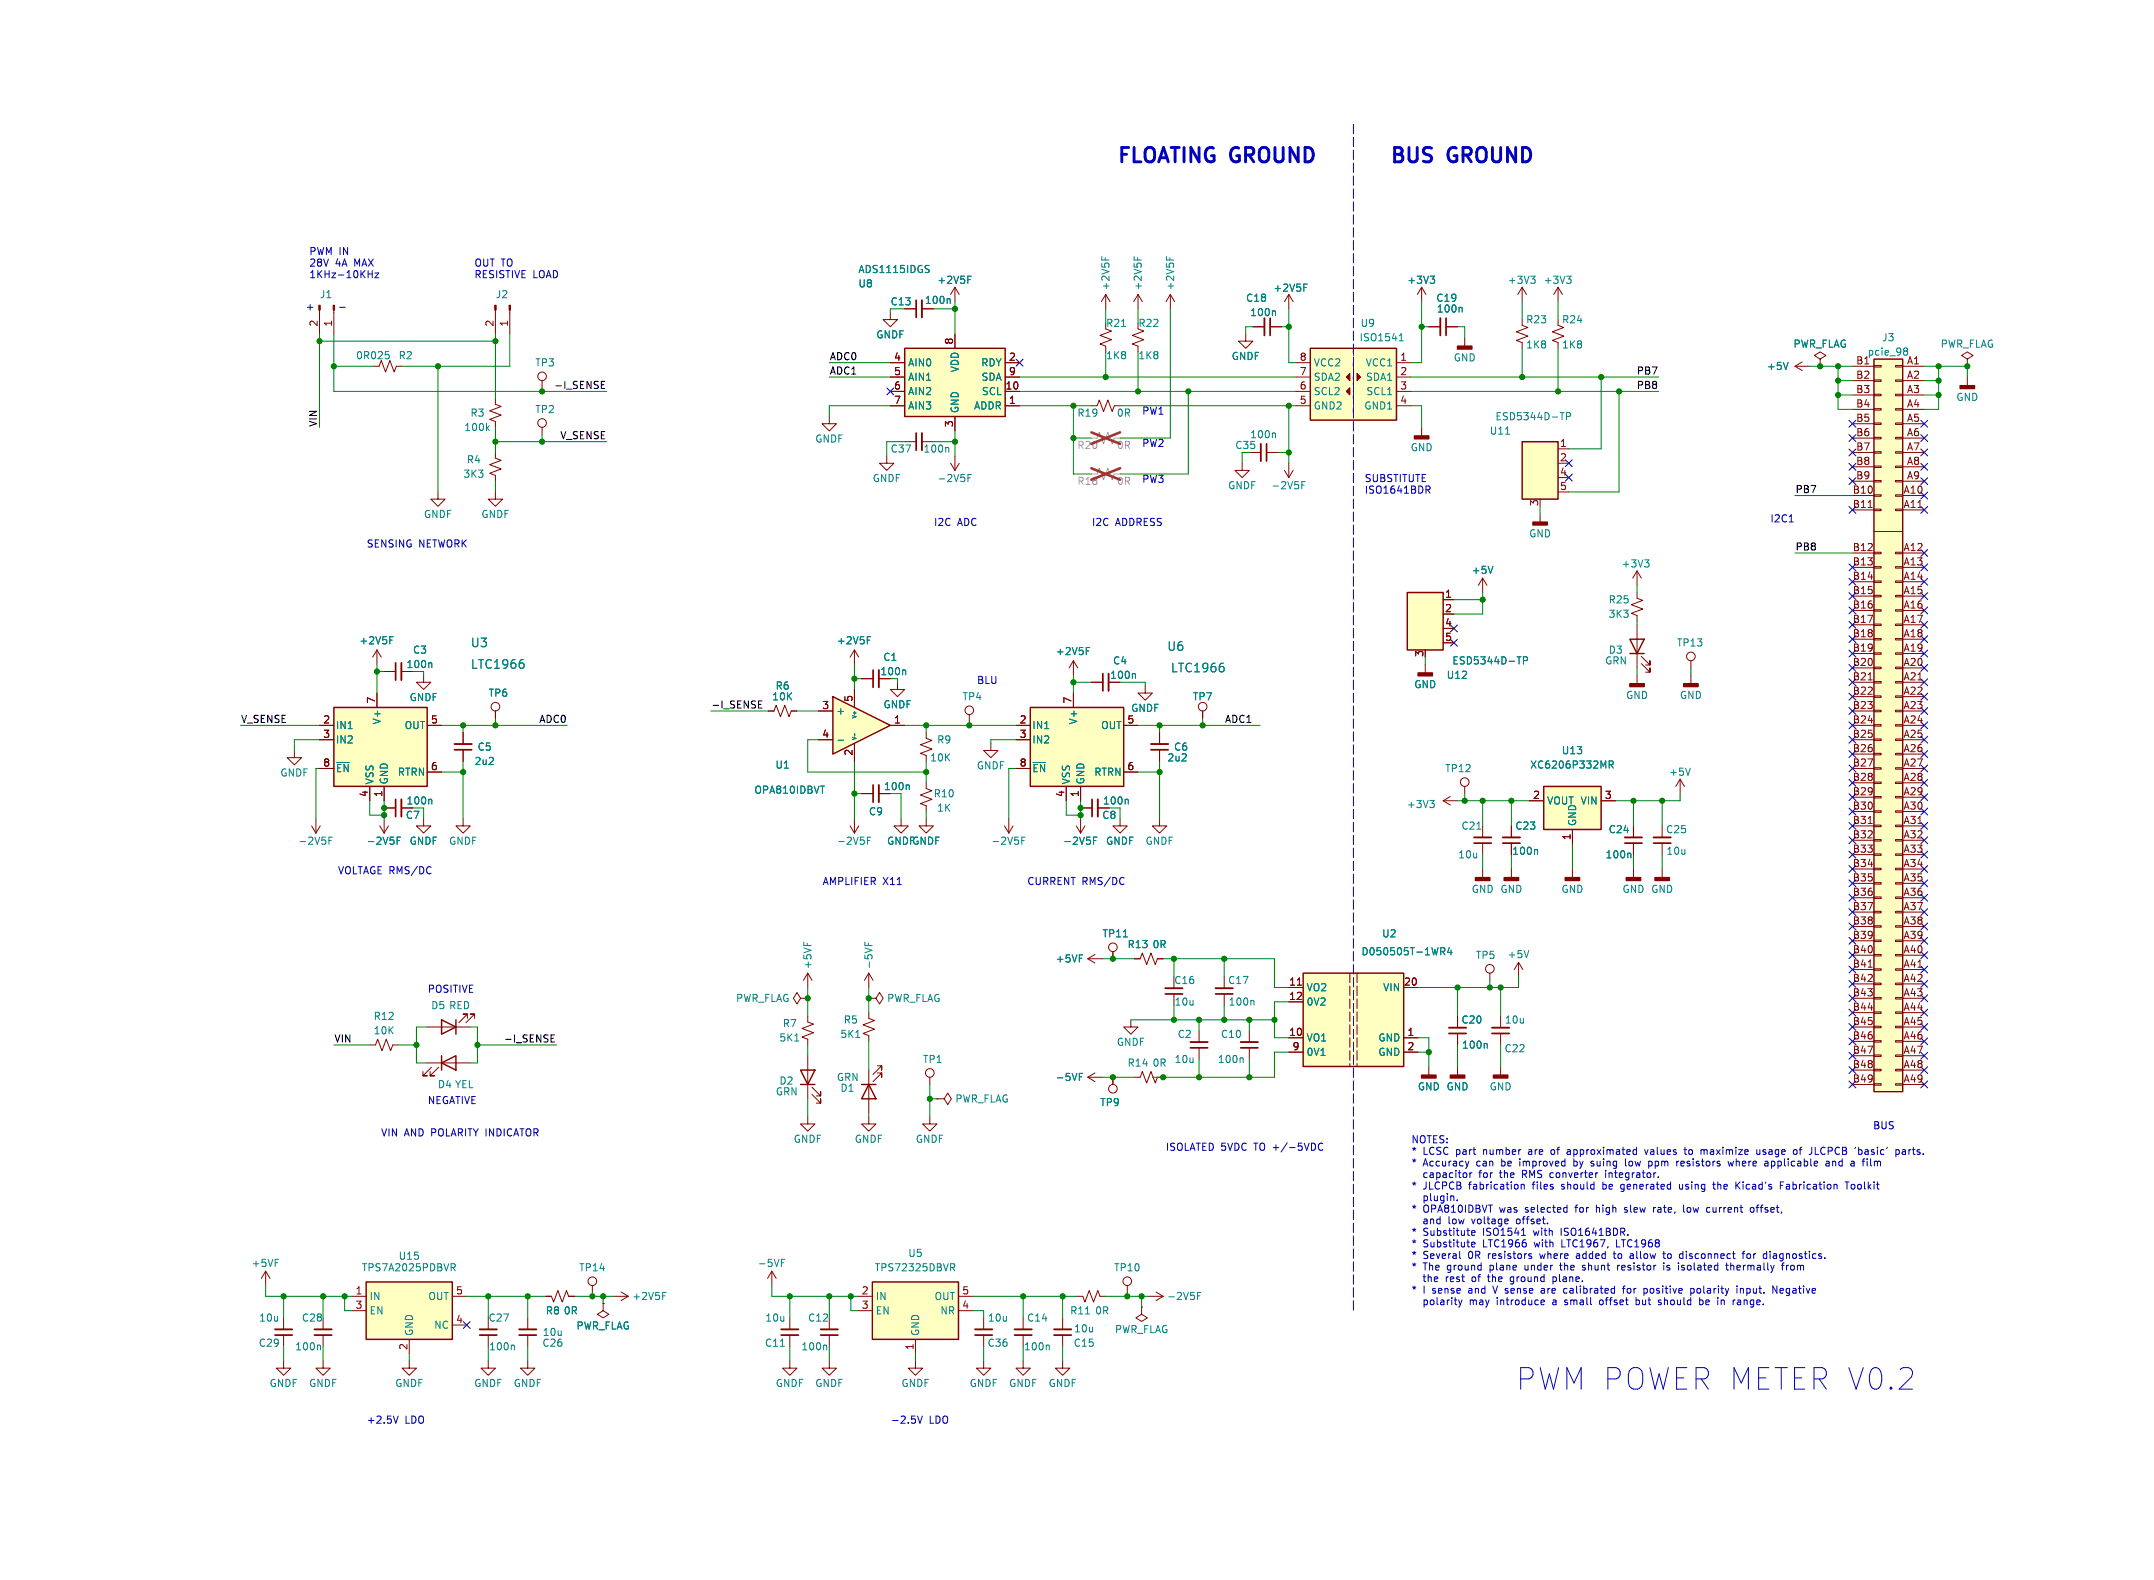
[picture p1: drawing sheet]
<svg xmlns="http://www.w3.org/2000/svg" width="381mm" height="279mm" viewBox="0 0 381 279" stroke-linecap="round" stroke-linejoin="round" font-family="sans-serif">
<defs><g id="words">
<text font-size="5.3" fill="#0000c2" x="268" y="246.1">PWM POWER METER V0.2</text>
<g font-size="3.5" fill="#0000c2">
<text x="197.5" y="29">FLOATING GROUND</text>
<text x="245.7" y="29">BUS</text>
<text x="256.1" y="29">GROUND</text>
</g>
<g font-size="2.1" fill="#008484">
<text x="83.2" y="114.6">U3</text>
<text x="83.2" y="118.4">LTC1966</text>
<text x="206.4" y="115.3">U6</text>
<text x="207.1" y="119.1">LTC1966</text>
</g>
<g font-size="1.8" fill="#0000c2">
<text x="54.6" y="45.2">PWM IN</text>
<text x="54.6" y="47.2">28V</text>
<text x="59.2" y="47.2">4A MAX</text>
<text x="83.8" y="47.2">OUT TO</text>
<text x="54.6" y="49.3">1KHz-10KHz</text>
<text x="83.8" y="49.3">RESISTIVE LOAD</text>
<text x="54" y="55">+</text>
<text x="201.9" y="73.4">PW1</text>
<text x="201.9" y="79.1">PW2</text>
<text x="201.9" y="85.5">PW3</text>
<text x="241.3" y="85.3">SUBSTITUTE</text>
<text x="241.3" y="87.4">ISO1641BDR</text>
<text x="165.1" y="93.1">I2C</text>
<text x="169.3" y="93.1">ADC</text>
<text x="193" y="93.1">I2C</text>
<text x="197.2" y="93.1">ADDRESS</text>
<text x="313.1" y="92.5">I2C1</text>
<text x="64.8" y="96.9">SENSING NETWORK</text>
<text x="172.7" y="121">BLU</text>
<text x="59.7" y="154.7">VOLTAGE RMS/DC</text>
<text x="145.4" y="156.6">AMPLIFIER</text>
<text x="156.1" y="156.6">X11</text>
<text x="181.6" y="156.6">CURRENT RMS/DC</text>
<text x="75.6" y="175.6">POSITIVE</text>
<text x="75.6" y="195.3">NEGATIVE</text>
<text x="67.3" y="201">VIN AND POLARITY INDICATOR</text>
<text x="206.2" y="203.6">ISOLATED 5VDC TO +/-5VDC</text>
<text x="249.6" y="202.3">NOTES:</text>
<text x="331.2" y="199.8">BUS</text>
<text x="249.6" y="204.3">*</text>
<text x="249.6" y="206.4">*</text>
<text x="251.6" y="204.3">LCSC part</text>
<text x="251.6" y="206.4">Accuracy</text>
<text x="251.7" y="208.4">capacitor</text>
<text x="261.1" y="206.4">can</text>
<text x="261.7" y="208.4">for</text>
<text x="262.4" y="204.3">number</text>
<text x="265.5" y="208.4">the</text>
<text x="265.6" y="206.4">be</text>
<text x="268.9" y="206.4">improved</text>
<text x="269.5" y="208.4">RMS converter</text>
<text x="270.5" y="204.3">are</text>
<text x="274.6" y="204.3">of</text>
<text x="277.6" y="204.3">approximated</text>
<text x="278.6" y="206.4">by</text>
<text x="281.8" y="206.4">suing</text>
<text x="284.5" y="208.4">integrator.</text>
<text x="288" y="206.4">low</text>
<text x="291.5" y="204.3">values</text>
<text x="292.2" y="206.4">ppm</text>
<text x="297.3" y="206.4">resistors</text>
<text x="298.6" y="204.3">to</text>
<text x="301.6" y="204.3">maximize</text>
<text x="306.6" y="206.4">where</text>
<text x="311.6" y="204.3">usage</text>
<text x="313.2" y="206.4">applicable</text>
<text x="318.3" y="204.3">of</text>
<text x="321.2" y="204.3">JLCPCB</text>
<text x="324.1" y="206.4">and</text>
<text x="328.7" y="206.4">a</text>
<text x="329.4" y="204.3">'basic'</text>
<text x="330.9" y="206.4">film</text>
<text x="336.7" y="204.3">parts.</text>
<text x="249.6" y="210.4">*</text>
<text x="249.6" y="214.5">*</text>
<text x="251.6" y="210.4">JLCPCB</text>
<text x="251.6" y="214.5">OPA810IDBVT</text>
<text x="251.7" y="212.5">plugin.</text>
<text x="259.8" y="210.4">fabrication</text>
<text x="265.2" y="214.5">was</text>
<text x="269.8" y="214.5">selected</text>
<text x="271.2" y="210.4">files</text>
<text x="276.4" y="210.4">should</text>
<text x="278.8" y="214.5">for</text>
<text x="282.6" y="214.5">high</text>
<text x="283.8" y="210.4">be</text>
<text x="287.1" y="210.4">generated</text>
<text x="287.8" y="214.5">slew</text>
<text x="293" y="214.5">rate,</text>
<text x="297.6" y="210.4">using</text>
<text x="298.4" y="214.5">low</text>
<text x="302.6" y="214.5">current</text>
<text x="303.7" y="210.4">the</text>
<text x="307.8" y="210.4">Kicad's</text>
<text x="310.5" y="214.5">offset,</text>
<text x="315.8" y="210.4">Fabrication</text>
<text x="327.5" y="210.4">Toolkit</text>
<text x="249.6" y="218.6">*</text>
<text x="249.6" y="220.7">*</text>
<text x="251.6" y="218.6">Substitute</text>
<text x="251.6" y="220.7">Substitute</text>
<text x="251.7" y="216.6">and</text>
<text x="256.3" y="216.6">low</text>
<text x="260.5" y="216.6">voltage</text>
<text x="262.3" y="218.6">ISO1541</text>
<text x="262.3" y="220.7">LTC1966</text>
<text x="268.5" y="216.6">offset.</text>
<text x="271.3" y="218.6">with</text>
<text x="271.5" y="220.7">with</text>
<text x="276.2" y="218.6">ISO1641BDR.</text>
<text x="276.4" y="220.7">LTC1967,</text>
<text x="286.2" y="220.7">LTC1968</text>
<text x="249.6" y="222.7">*</text>
<text x="249.6" y="224.8">*</text>
<text x="251.6" y="222.7">Several</text>
<text x="251.6" y="224.8">The</text>
<text x="251.7" y="226.8">the</text>
<text x="255.8" y="226.8">rest</text>
<text x="255.9" y="224.8">ground</text>
<text x="259.7" y="222.7">0R</text>
<text x="260.5" y="226.8">of</text>
<text x="263.2" y="222.7">resistors</text>
<text x="263.5" y="226.8">the</text>
<text x="263.5" y="224.8">plane</text>
<text x="267.6" y="226.8">ground</text>
<text x="269.8" y="224.8">under</text>
<text x="272.6" y="222.7">where</text>
<text x="275.2" y="226.8">plane.</text>
<text x="276.3" y="224.8">the</text>
<text x="279.1" y="222.7">added</text>
<text x="280.3" y="224.8">shunt</text>
<text x="285.9" y="222.7">to</text>
<text x="286.6" y="224.8">resistor</text>
<text x="288.8" y="222.7">allow</text>
<text x="294.9" y="222.7">to</text>
<text x="294.9" y="224.8">is</text>
<text x="297.6" y="224.8">isolated</text>
<text x="297.9" y="222.7">disconnect</text>
<text x="306.3" y="224.8">thermally</text>
<text x="309.2" y="222.7">for</text>
<text x="312.9" y="222.7">diagnostics.</text>
<text x="316.3" y="224.8">from</text>
<text x="249.6" y="228.8">*</text>
<text x="251.6" y="228.8">I sense</text>
<text x="251.7" y="230.9">polarity</text>
<text x="259.8" y="228.8">and</text>
<text x="260" y="230.9">may</text>
<text x="264.3" y="228.8">V sense</text>
<text x="264.9" y="230.9">introduce</text>
<text x="273" y="228.8">are</text>
<text x="274.9" y="230.9">a</text>
<text x="277.1" y="228.8">calibrated</text>
<text x="277.2" y="230.9">small</text>
<text x="283.5" y="230.9">offset</text>
<text x="287.8" y="228.8">for</text>
<text x="290" y="230.9">but</text>
<text x="291.5" y="228.8">positive</text>
<text x="294.1" y="230.9">should</text>
<text x="299.9" y="228.8">polarity</text>
<text x="301.5" y="230.9">be</text>
<text x="304.8" y="230.9">in</text>
<text x="307.7" y="230.9">range.</text>
<text x="308.2" y="228.8">input.</text>
<text x="314.7" y="228.8">Negative</text>
<text x="64.8" y="251.8">+2.5V</text>
<text x="71.5" y="251.8">LDO</text>
<text x="157.5" y="251.8">-2.5V</text>
<text x="164.3" y="251.8">LDO</text>
</g>
<g font-size="1.8" fill="#008484">
<text x="56.5" y="52.9">J1</text>
<text x="87.6" y="52.9">J2</text>
<text x="151.8" y="51">U8</text>
<text x="151.8" y="48.5">ADS1115IDGS</text>
<text x="163.5" y="53.9">100n</text>
<text x="165.7" y="50.4">+2V5F</text>
<text x="196.4" y="51.4" transform="rotate(-90 196.4 51.4)">+2V5F</text>
<text x="202.1" y="51.4" transform="rotate(-90 202.1 51.4)">+2V5F</text>
<text x="207.8" y="51.4" transform="rotate(-90 207.8 51.4)">+2V5F</text>
<text x="220.3" y="53.5">C18</text>
<text x="225.2" y="51.8">+2V5F</text>
<text x="248.9" y="50.4">+3V3</text>
<text x="254" y="53.5">C19</text>
<text x="266.6" y="50.4">+3V3</text>
<text x="273" y="50.4">+3V3</text>
<text x="157.5" y="54.2">C13</text>
<text x="195.6" y="58">R21</text>
<text x="201.3" y="58">R22</text>
<text x="221.1" y="56.1">100n</text>
<text x="240.6" y="58">U9</text>
<text x="254.1" y="55.4">100n</text>
<text x="269.9" y="57.3">R23</text>
<text x="276.2" y="57.3">R24</text>
<text x="62.9" y="63.7">0R025</text>
<text x="70.5" y="63.7">R2</text>
<text x="94.6" y="65">TP3</text>
<text x="154.9" y="60">GNDF</text>
<text x="160.5" y="65">AIN0</text>
<text x="169.7" y="65.9" transform="rotate(-90 169.7 65.9)">VDD</text>
<text x="173.5" y="65">RDY</text>
<text x="195.6" y="63.7">1K8</text>
<text x="201.3" y="63.7">1K8</text>
<text x="217.8" y="63.8">GNDF</text>
<text x="232.3" y="65">VCC2</text>
<text x="240.4" y="60.5">ISO1541</text>
<text x="241.5" y="65">VCC1</text>
<text x="257.1" y="64.1">GND</text>
<text x="269.9" y="61.8">1K8</text>
<text x="276.2" y="61.8">1K8</text>
<text x="312.5" y="65.6">+5V</text>
<text x="317.2" y="61.7">PWR_FLAG</text>
<text x="330.3" y="63.1">pcie_98</text>
<text x="332.9" y="60.5">J3</text>
<text x="337.2" y="64.5">A1</text>
<text x="343.2" y="61.7">PWR_FLAG</text>
<text x="160.5" y="67.5">AIN1</text>
<text x="160.5" y="70">AIN2</text>
<text x="173.6" y="67.5">SDA</text>
<text x="173.7" y="70">SCL</text>
<text x="232.3" y="70">SCL2</text>
<text x="232.3" y="67.5">SDA2</text>
<text x="241.6" y="67.5">SDA1</text>
<text x="241.7" y="70">SCL1</text>
<text x="346" y="71.1">GND</text>
<text x="82.1" y="76.4">100k</text>
<text x="83.2" y="73.9">R3</text>
<text x="94.6" y="73.2">TP2</text>
<text x="160.5" y="72.6">AIN3</text>
<text x="169.7" y="73.2" transform="rotate(-90 169.7 73.2)">GND</text>
<text x="172.3" y="72.6">ADDR</text>
<text x="190.5" y="73.9">R19</text>
<text x="197.5" y="73.9">0R</text>
<text x="221.1" y="77.7">100n</text>
<text x="232.3" y="72.6">GND2</text>
<text x="241.3" y="72.6">GND1</text>
<text x="263.5" y="77">U11</text>
<text x="264.4" y="74.5">ESD5344D-TP</text>
<text x="82.5" y="82.1">R4</text>
<text x="144.1" y="78.4">GNDF</text>
<text x="157.5" y="80.2">C37</text>
<text x="163.3" y="80.2">100n</text>
<text x="249.5" y="80">GND</text>
<text x="81.9" y="84.6">3K3</text>
<text x="154.3" y="85.4">GNDF</text>
<text x="165.8" y="85.4">-2V5F</text>
<text x="217.2" y="86.7">GNDF</text>
<text x="224.8" y="86.7">-2V5F</text>
<text x="74.9" y="91.8">GNDF</text>
<text x="85.1" y="91.8">GNDF</text>
<text x="270.4" y="95.2">GND</text>
<text x="260.3" y="101.7">+5V</text>
<text x="286.8" y="100.5">+3V3</text>
<text x="284.5" y="106.9">R25</text>
<text x="284.5" y="109.4">3K3</text>
<text x="63.5" y="114.1">+2V5F</text>
<text x="71.8" y="118.3">100n</text>
<text x="73" y="115.8">C3</text>
<text x="148" y="114.1">+2V5F</text>
<text x="156.2" y="117">C1</text>
<text x="186.7" y="116">+2V5F</text>
<text x="196.8" y="117.7">C4</text>
<text x="256.8" y="117.7">ESD5344D-TP</text>
<text x="283.9" y="117.7">GRN</text>
<text x="284.5" y="115.8">D3</text>
<text x="296.6" y="114.5">TP13</text>
<text x="72.4" y="124.2">GNDF</text>
<text x="86.4" y="123.4">TP6</text>
<text x="136.5" y="124">10K</text>
<text x="137.1" y="122.1">R6</text>
<text x="156.2" y="125.4">GNDF</text>
<text x="170.2" y="124">TP4</text>
<text x="210.9" y="124">TP7</text>
<text x="250.1" y="121.9">GND</text>
<text x="255.8" y="120.2">U12</text>
<text x="287.6" y="123.8">GND</text>
<text x="297.1" y="123.8">GND</text>
<text x="59.3" y="129.1">IN1</text>
<text x="59.3" y="131.6">IN2</text>
<text x="67.5" y="128.1" transform="rotate(-90 67.5 128.1)">V+</text>
<text x="71.6" y="129.1">OUT</text>
<text x="147.8" y="126.6">+</text>
<text x="165.7" y="131.6">R9</text>
<text x="182.5" y="129.1">IN1</text>
<text x="182.5" y="131.6">IN2</text>
<text x="190.7" y="128.1" transform="rotate(-90 190.7 128.1)">V+</text>
<text x="194.7" y="129.1">OUT</text>
<text x="200" y="126.1">GNDF</text>
<text x="49.5" y="137.5">GNDF</text>
<text x="59.3" y="136.7">~{EN}</text>
<text x="70.3" y="137.4">RTRN</text>
<text x="83.9" y="135.4">2u2</text>
<text x="84.4" y="132.9">C5</text>
<text x="137.1" y="136.1">U1</text>
<text x="164.5" y="134.8">10K</text>
<text x="172.7" y="136.2">GNDF</text>
<text x="182.5" y="136.7">~{EN}</text>
<text x="193.5" y="137.4">RTRN</text>
<text x="206.4" y="134.8">2u2</text>
<text x="207.6" y="132.9">C6</text>
<text x="255.6" y="136.7">TP12</text>
<text x="270.6" y="136.1">XC6206P332MR</text>
<text x="276.2" y="133.5">U13</text>
<text x="295.2" y="137.4">+5V</text>
<text x="66.2" y="138.8" transform="rotate(-90 66.2 138.8)">VSS</text>
<text x="68.8" y="138.8" transform="rotate(-90 68.8 138.8)">GND</text>
<text x="71.8" y="142.4">100n</text>
<text x="133.4" y="140.5">OPA810IDBVT</text>
<text x="156.3" y="139.9">100n</text>
<text x="165.1" y="141.2">R10</text>
<text x="165.7" y="143.7">1K</text>
<text x="189.4" y="138.8" transform="rotate(-90 189.4 138.8)">VSS</text>
<text x="192" y="138.8" transform="rotate(-90 192 138.8)">GND</text>
<text x="195" y="142.4">100n</text>
<text x="248.8" y="143.1">+3V3</text>
<text x="273.6" y="142.4">VOUT VIN</text>
<text x="52.7" y="149.6">-2V5F</text>
<text x="64.8" y="149.6">-2V5F</text>
<text x="71.7" y="145">C7</text>
<text x="72.4" y="149.6">GNDF</text>
<text x="79.4" y="149.6">GNDF</text>
<text x="148" y="149.6">-2V5F</text>
<text x="153.6" y="144.3">C9</text>
<text x="156.8" y="149.6">GNDFGNDF</text>
<text x="175.3" y="149.6">-2V5F</text>
<text x="188" y="149.6">-2V5F</text>
<text x="194.9" y="145">C8</text>
<text x="195.6" y="149.6">GNDF</text>
<text x="202.6" y="149.6">GNDF</text>
<text x="258.4" y="146.9">C21</text>
<text x="268" y="146.9">C23</text>
<text x="279" y="146.2" transform="rotate(-90 279 146.2)">GND</text>
<text x="284.5" y="147.5">C24</text>
<text x="294.6" y="147.5">C25</text>
<text x="257.9" y="152">10u</text>
<text x="267.4" y="151.3">100n</text>
<text x="283.9" y="152">100n</text>
<text x="294.7" y="151.3">10u</text>
<text x="260.3" y="158.1">GND GND</text>
<text x="276.1" y="158.1">GND</text>
<text x="286.9" y="158.1">GND GND</text>
<text x="195" y="165.9">TP11</text>
<text x="199.4" y="167.8">R13</text>
<text x="203.8" y="167.8">0R</text>
<text x="244.4" y="165.9">U2</text>
<text x="143.7" y="171.4" transform="rotate(-90 143.7 171.4)">+5VF</text>
<text x="154.5" y="171.4" transform="rotate(-90 154.5 171.4)">-5VF</text>
<text x="186.7" y="170.4">+5VF</text>
<text x="240.8" y="169.1">D050505T-1WR4</text>
<text x="261" y="169.7">TP5</text>
<text x="266.6" y="169.6">+5V</text>
<text x="76.2" y="178.6">D5 RED</text>
<text x="130.1" y="177.4">PWR_FLAG</text>
<text x="156.9" y="177.4">PWR_FLAG</text>
<text x="207.6" y="174.2">C16</text>
<text x="207.7" y="178">10u</text>
<text x="217.2" y="174.2">C17</text>
<text x="217.3" y="178">100n</text>
<text x="231" y="175.5">VO2</text>
<text x="231" y="178">0V2</text>
<text x="244.6" y="175.5">VIN</text>
<text x="66" y="180.5">R12</text>
<text x="66" y="183.1">10K</text>
<text x="137.8" y="184.3">5K1</text>
<text x="138.4" y="181.8">R7</text>
<text x="148.6" y="183.7">5K1</text>
<text x="149.2" y="181.2">R5</text>
<text x="197.5" y="185.1">GNDF</text>
<text x="208.2" y="183.7">C2</text>
<text x="215.9" y="183.7">C10</text>
<text x="231" y="184.3">VO1</text>
<text x="243.8" y="184.3">GND</text>
<text x="258.4" y="181.2">C20</text>
<text x="258.5" y="185.6">100n</text>
<text x="266.1" y="181.2">10u</text>
<text x="137.8" y="192">D2</text>
<text x="148" y="191.3">GRN</text>
<text x="163.2" y="188.2">TP1</text>
<text x="186.7" y="191.3">-5VF</text>
<text x="199.4" y="188.8">R14</text>
<text x="203.8" y="188.8">0R</text>
<text x="207.7" y="188.2">10u</text>
<text x="215.4" y="188.2">100n</text>
<text x="231" y="186.9">0V1</text>
<text x="243.8" y="186.9">GND</text>
<text x="266.1" y="186.2">C22</text>
<text x="77.4" y="192.6">D4 YEL</text>
<text x="137.2" y="193.9">GRN</text>
<text x="148.6" y="193.2">D1</text>
<text x="168.9" y="195.1">PWR_FLAG</text>
<text x="194.5" y="195.8">TP9</text>
<text x="250.7" y="193">GND GND</text>
<text x="263.4" y="193">GND</text>
<text x="140.3" y="202.3">GNDF</text>
<text x="151.1" y="202.3">GNDF</text>
<text x="161.9" y="202.3">GNDF</text>
<text x="44.4" y="224.2">+5VF</text>
<text x="64" y="225">TPS7A2025PDBVR</text>
<text x="70.5" y="222.9">U15</text>
<text x="102.4" y="225">TP14</text>
<text x="134" y="224.2">-5VF</text>
<text x="154.7" y="225">TPS72325DBVR</text>
<text x="160.6" y="222.4">U5</text>
<text x="197" y="225">TP10</text>
<text x="45.8" y="233.9">10u</text>
<text x="53.3" y="233.9">C28</text>
<text x="65.3" y="230.1">IN</text>
<text x="65.3" y="232.6">EN</text>
<text x="75.7" y="230.1">OUT</text>
<text x="86.4" y="233.9">C27</text>
<text x="96.5" y="232.6">R8</text>
<text x="99.7" y="232.6">0R</text>
<text x="111.8" y="230.1">+2V5F</text>
<text x="135.3" y="233.9">10u</text>
<text x="142.9" y="233.9">C12</text>
<text x="154.8" y="230.1">IN</text>
<text x="154.8" y="232.6">EN</text>
<text x="165.3" y="230.1">OUT</text>
<text x="166.3" y="232.6">NR</text>
<text x="174.7" y="233.9">10u</text>
<text x="181.6" y="233.9">C14</text>
<text x="189.2" y="232.6">R11</text>
<text x="193.6" y="232.6">0R</text>
<text x="206.4" y="230.1">-2V5F</text>
<text x="45.7" y="238.3">C29</text>
<text x="52.2" y="239">100n</text>
<text x="73.2" y="236.3" transform="rotate(-90 73.2 236.3)">GND</text>
<text x="76.8" y="235.1">NC</text>
<text x="86.4" y="239">100n</text>
<text x="95.9" y="238.3">C26</text>
<text x="95.9" y="236.4">10u</text>
<text x="101.9" y="235.3">PWR_FLAG</text>
<text x="135.3" y="238.3">C11</text>
<text x="141.7" y="239">100n</text>
<text x="162.8" y="236.3" transform="rotate(-90 162.8 236.3)">GND</text>
<text x="174.6" y="238.3">C36</text>
<text x="181.1" y="239">100n</text>
<text x="189.9" y="238.3">C15</text>
<text x="189.9" y="235.8">10u</text>
<text x="197.1" y="235.9">PWR_FLAG</text>
<text x="47.6" y="245.4">GNDF</text>
<text x="54.6" y="245.4">GNDF</text>
<text x="69.8" y="245.4">GNDF</text>
<text x="83.8" y="245.4">GNDF</text>
<text x="90.8" y="245.4">GNDF</text>
<text x="137.2" y="245.4">GNDF</text>
<text x="144.1" y="245.4">GNDF</text>
<text x="159.4" y="245.4">GNDF</text>
<text x="171.4" y="245.4">GNDF</text>
<text x="178.4" y="245.4">GNDF</text>
<text x="185.4" y="245.4">GNDF</text>
</g>
<g font-size="1.8" fill="#840000">
<text x="56.3" y="57.8" transform="rotate(-90 56.3 57.8)">2</text>
<text x="58.8" y="57.8" transform="rotate(-90 58.8 57.8)">1</text>
<text x="87.4" y="57.8" transform="rotate(-90 87.4 57.8)">2</text>
<text x="89.9" y="57.8" transform="rotate(-90 89.9 57.8)">1</text>
<text x="158.1" y="63.9">4</text>
<text x="168.7" y="61" transform="rotate(-90 168.7 61)">8</text>
<text x="178.4" y="63.9">2</text>
<text x="229.8" y="63.9">8</text>
<text x="247.6" y="63.9">1</text>
<text x="328.3" y="64.5">B1</text>
<text x="158.1" y="66.4">5</text>
<text x="158.1" y="69">6</text>
<text x="158.1" y="71.5">7</text>
<text x="177.8" y="69">10</text>
<text x="178.4" y="71.5">1</text>
<text x="178.4" y="66.4">9</text>
<text x="229.8" y="71.5">5</text>
<text x="229.8" y="69">6</text>
<text x="229.8" y="66.4">7</text>
<text x="247.6" y="66.4">2</text>
<text x="247.6" y="69">3</text>
<text x="247.6" y="71.5">4</text>
<text x="328.3" y="67.1">B2</text>
<text x="328.3" y="69.6">B3</text>
<text x="337.2" y="67.1">A2</text>
<text x="337.2" y="69.6">A3</text>
<text x="168.7" y="75.6" transform="rotate(-90 168.7 75.6)">3</text>
<text x="328.3" y="72.1">B4</text>
<text x="328.3" y="74.7">B5</text>
<text x="328.3" y="77.2">B6</text>
<text x="337.2" y="72.1">A4</text>
<text x="337.2" y="74.7">A5</text>
<text x="337.2" y="77.2">A6</text>
<text x="275.9" y="79.1">1</text>
<text x="275.9" y="81.7">2</text>
<text x="328.3" y="79.8">B7</text>
<text x="328.3" y="82.3">B8</text>
<text x="337.2" y="79.8">A7</text>
<text x="337.2" y="82.3">A8</text>
<text x="272.2" y="89.6" transform="rotate(-90 272.2 89.6)">3</text>
<text x="275.9" y="84.2">4</text>
<text x="275.9" y="86.7">5</text>
<text x="327.7" y="87.4">B10</text>
<text x="327.7" y="89.9">B11</text>
<text x="328.3" y="84.8">B9</text>
<text x="336.6" y="87.4">A10</text>
<text x="336.6" y="89.9">A11</text>
<text x="337.2" y="84.8">A9</text>
<text x="327.7" y="97.5">B12</text>
<text x="327.7" y="100.1">B13</text>
<text x="336.6" y="97.5">A12</text>
<text x="336.6" y="100.1">A13</text>
<text x="255.6" y="105.8">1</text>
<text x="327.7" y="102.6">B14</text>
<text x="327.7" y="105.2">B15</text>
<text x="327.7" y="107.7">B16</text>
<text x="336.6" y="102.6">A14</text>
<text x="336.6" y="105.2">A15</text>
<text x="336.6" y="107.7">A16</text>
<text x="255.6" y="108.3">2</text>
<text x="255.6" y="110.9">4</text>
<text x="255.6" y="113.4">5</text>
<text x="327.7" y="110.2">B17</text>
<text x="327.7" y="112.8">B18</text>
<text x="336.6" y="110.2">A17</text>
<text x="336.6" y="112.8">A18</text>
<text x="155.7" y="119.6">100n</text>
<text x="251.8" y="116.2" transform="rotate(-90 251.8 116.2)">3</text>
<text x="327.7" y="115.3">B19</text>
<text x="327.7" y="117.9">B20</text>
<text x="336.6" y="115.3">A19</text>
<text x="336.6" y="117.9">A20</text>
<text x="66.4" y="124.5" transform="rotate(-90 66.4 124.5)">7</text>
<text x="145.4" y="125.5">3</text>
<text x="150.9" y="124.2" transform="rotate(-90 150.9 124.2)">5</text>
<text x="189.6" y="124.5" transform="rotate(-90 189.6 124.5)">7</text>
<text x="196.3" y="120.2">100n</text>
<text x="327.7" y="120.4">B21</text>
<text x="327.7" y="122.9">B22</text>
<text x="327.7" y="125.5">B23</text>
<text x="336.6" y="120.4">A21</text>
<text x="336.6" y="122.9">A22</text>
<text x="336.6" y="125.5">A23</text>
<text x="57.1" y="128">2</text>
<text x="57.1" y="130.6">3</text>
<text x="76.2" y="128">5</text>
<text x="145.4" y="130.6">4</text>
<text x="158.1" y="128">1</text>
<text x="180.3" y="128">2</text>
<text x="180.3" y="130.6">3</text>
<text x="199.4" y="128">5</text>
<text x="327.7" y="128">B24</text>
<text x="327.7" y="130.6">B25</text>
<text x="336.6" y="128">A24</text>
<text x="336.6" y="130.6">A25</text>
<text x="57.1" y="135.6">8</text>
<text x="76.2" y="136.3">6</text>
<text x="150.9" y="133.7" transform="rotate(-90 150.9 133.7)">2</text>
<text x="180.3" y="135.6">8</text>
<text x="199.4" y="136.3">6</text>
<text x="327.7" y="133.1">B26</text>
<text x="327.7" y="135.6">B27</text>
<text x="336.6" y="133.1">A26</text>
<text x="336.6" y="135.6">A27</text>
<text x="65.2" y="141" transform="rotate(-90 65.2 141)">4</text>
<text x="67.7" y="141" transform="rotate(-90 67.7 141)">1</text>
<text x="188.3" y="141" transform="rotate(-90 188.3 141)">4</text>
<text x="190.9" y="141" transform="rotate(-90 190.9 141)">1</text>
<text x="271.1" y="141.4">2</text>
<text x="283.8" y="141.4">3</text>
<text x="327.7" y="138.2">B28</text>
<text x="327.7" y="140.7">B29</text>
<text x="327.7" y="143.3">B30</text>
<text x="336.6" y="138.2">A28</text>
<text x="336.6" y="140.7">A29</text>
<text x="336.6" y="143.3">A30</text>
<text x="277.9" y="148.6" transform="rotate(-90 277.9 148.6)">1</text>
<text x="327.7" y="145.8">B31</text>
<text x="327.7" y="148.3">B32</text>
<text x="336.6" y="145.8">A31</text>
<text x="336.6" y="148.3">A32</text>
<text x="327.7" y="150.9">B33</text>
<text x="327.7" y="153.4">B34</text>
<text x="327.7" y="156">B35</text>
<text x="336.6" y="150.9">A33</text>
<text x="336.6" y="153.4">A34</text>
<text x="336.6" y="156">A35</text>
<text x="327.7" y="158.5">B36</text>
<text x="327.7" y="161">B37</text>
<text x="336.6" y="158.5">A36</text>
<text x="336.6" y="161">A37</text>
<text x="327.7" y="163.6">B38</text>
<text x="327.7" y="166.1">B39</text>
<text x="336.6" y="163.6">A38</text>
<text x="336.6" y="166.1">A39</text>
<text x="327.7" y="168.7">B40</text>
<text x="327.7" y="171.2">B41</text>
<text x="327.7" y="173.7">B42</text>
<text x="336.6" y="168.7">A40</text>
<text x="336.6" y="171.2">A41</text>
<text x="336.6" y="173.7">A42</text>
<text x="228" y="174.4">11</text>
<text x="228" y="176.9">12</text>
<text x="248.3" y="174.4">20</text>
<text x="327.7" y="176.3">B43</text>
<text x="327.7" y="178.8">B44</text>
<text x="336.6" y="176.3">A43</text>
<text x="336.6" y="178.8">A44</text>
<text x="228" y="183.3">10</text>
<text x="228.6" y="185.8">9</text>
<text x="248.9" y="183.3">1</text>
<text x="248.9" y="185.8">2</text>
<text x="327.7" y="181.4">B45</text>
<text x="327.7" y="183.9">B46</text>
<text x="336.6" y="181.4">A45</text>
<text x="336.6" y="183.9">A46</text>
<text x="327.7" y="186.4">B47</text>
<text x="327.7" y="189">B48</text>
<text x="327.7" y="191.5">B49</text>
<text x="336.6" y="186.4">A47</text>
<text x="336.6" y="189">A48</text>
<text x="336.6" y="191.5">A49</text>
<text x="62.8" y="229">1</text>
<text x="62.8" y="231.5">3</text>
<text x="80.6" y="229">5</text>
<text x="152.4" y="229">2</text>
<text x="152.4" y="231.5">3</text>
<text x="170.1" y="231.5">4</text>
<text x="170.1" y="229">5</text>
<text x="72.1" y="238.8" transform="rotate(-90 72.1 238.8)">2</text>
<text x="80.6" y="234.1">4</text>
<text x="161.7" y="238.8" transform="rotate(-90 161.7 238.8)">1</text>
</g>
<g font-size="1.8">
<text x="146.7" y="63.8">ADC0</text>
<text x="98" y="68.9">-I_SENSE</text>
<text x="146.7" y="66.3">ADC1</text>
<text x="289.5" y="68.9">PB8</text>
<text x="289.5" y="66.3">PB7</text>
<text x="56.2" y="75.6" transform="rotate(-90 56.2 75.6)">VIN</text>
<text x="99.1" y="77.8">V_SENSE</text>
<text x="317.5" y="87.3">PB7</text>
<text x="317.5" y="97.4">PB8</text>
<text x="125.7" y="125.4">-I_SENSE</text>
<text x="42.5" y="127.9">V_SENSE</text>
<text x="95.4" y="127.9">ADC0</text>
<text x="216.6" y="127.9">ADC1</text>
<text x="59.1" y="184.4">VIN</text>
<text x="89.1" y="184.4">-I_SENSE</text>
</g>
<g font-size="1.8" fill="#a1a1a1">
<text x="190.5" y="79.6">R20</text>
<text x="197.5" y="79.6">0R</text>
<text x="190.5" y="85.9">R18</text>
<text x="197.5" y="85.9">0R</text>
</g>
<text font-size="1.8" fill="#008400" x="218.4" y="79.6">C35</text>
<g font-size=".9" fill="#008484">
<text x="151.6" y="130.9" transform="rotate(-90 151.6 130.9)">V-</text>
<text x="151.6" y="127.1" transform="rotate(-90 151.6 127.1)">V+</text>
</g>
</g></defs>
<g fill="#840000" stroke="#840000" stroke-width=".25">
<path d="M297.8 120.9h2.6v.5h-2.6z"/>
<path d="M251.5 190.1h2.5v.5h-2.5z"/>
<path d="M292.7 155.2h2.6v.5h-2.6z"/>
<path d="M276.9 155.2h2.5v.5h-2.5z"/>
<path d="M287.7 155.2h2.5v.5h-2.5z"/>
<path d="M266.1 155.2h2.5v.5h-2.5z"/>
<path d="M261 155.2h2.5v.5h-2.5z"/>
<path d="M257.8 61.2h2.5v.5h-2.5z"/>
<path d="M250.2 77.1h2.5v.5h-2.5z"/>
<path d="M346.7 68.2h2.5v.5h-2.5z"/>
</g>
<g fill="none" stroke="#840000" stroke-width=".18">
<path d="M56.5 54.8v4.3M59.1 54.8v4.3M87.6 54.8v4.3M90.2 54.8v4.3M157.5 55.2v1.3h-1.3l1.3 1.3 1.2-1.3h-1.2M160 54.6h2.1M163.1 54.6h2M168.9 50.8v2.5M168.9 59.1v2.5M168.9 50.8l-.8 1.3M168.9 50.8l.8 1.3M195.6 58.2l1 .3-2 .8 2 .8-2 .7 1 .4v1"/>
<path d="M195.6 52.1l-.8 1.2M195.6 52.1v2.5M195.6 52.1l.7 1.2M201.3 58.2l1 .3-2 .8 2 .8-2 .7 1 .4v1M252.7 57.8h2.1M255.8 57.8h2M259.1 59.7v1.5M269.2 56.5v1l1.1 .4-2.1 .8 2.1 .7-2.1 .8 1 .4v1M269.2 50.8v2.5M269.2 50.8l-.7 1.3M269.2 50.8l.8 1.3M275.6 56.5v1l1 .4-2 .8 2 .7-2 .8 1 .4v1"/>
<path d="M275.6 50.8v2.5M275.6 50.8l-.8 1.3M275.6 50.8l.8 1.3M87.6 70.5v1l1 .4-2 .7 2 .8-2 .8 1 .3v1.1M95.9 67.3v1.3M146.7 73.7v1.2h1.3l-1.3 1.3-1.3-1.3h1.3M157.5 71.8h2.5M157.5 69.2h2.5M157.5 64.1h2.5M157.5 66.7h2.5M160 78.1h2.1M163.1 78.1h2"/>
<path d="M168.9 73.7v2.5M177.8 71.8h2.5M177.8 69.2h2.5M177.8 64.1h2.5M177.8 66.7h2.5M193 71.8h1.1l.3-1.1 .8 2.1 .8-2.1 .7 2.1 .4-1h1M251.5 75.6v1.5M275.6 79.4h1.9M317.5 64.8h2.5M317.5 64.8l1.3 .7M318.8 64l-1.3 .8M321.9 63.5l1.1-.6-1.1-.7-1 .7 1 .6v1.3"/>
<path d="M321.9 64.8h.1M327.7 64.8h3.8M327.7 67.3h3.8M327.7 69.9h3.8M327.7 72.4h3.8M327.7 74.9h3.8M327.7 77.5h3.8M331.5 64.6h1.2v.3h-1.2zM331.5 79.9h1.2v.2h-1.2zM331.5 77.3h1.2v.3h-1.2zM331.5 74.8h1.2v.3h-1.2zM331.5 72.3h1.2v.2h-1.2z"/>
<path d="M331.5 69.7h1.2v.3h-1.2zM331.5 67.2h1.2v.2h-1.2zM335.3 79.9h1.2v.2h-1.2zM335.3 77.3h1.2v.3h-1.2zM335.3 74.8h1.2v.3h-1.2zM335.3 72.3h1.2v.2h-1.2zM335.3 69.7h1.2v.3h-1.2zM335.3 67.2h1.2v.2h-1.2zM335.3 64.6h1.2v.3h-1.2zM336.5 64.8h3.9M336.5 67.3h3.9M336.5 69.9h3.9"/>
<path d="M336.5 72.4h3.9M336.5 74.9h3.9M336.5 77.5h3.9M348 66.7v1.5M87.6 80v1l1 .4-2 .8 2 .7-2 .8 1 .4v1M87.6 87v1.3h1.3l-1.3 1.2-1.2-1.2h1.2M156.8 80.6v1.3h1.3l-1.3 1.3-1.2-1.3h1.2M168.1 81.9l.8 1.3M168.9 80.6v2.6M169.7 81.9l-.8 1.3M219.7 81.9v1.3h1.3l-1.3 1.3-1.3-1.3h1.3M227.2 83.2l.8 1.3"/>
<path d="M228 81.9v2.6M228.7 83.2l-.7 1.3M275.6 81.9h1.9M275.6 84.5h1.9M275.6 87h1.9M327.7 87.6h3.8M327.7 90.2h3.8M327.7 97.8h3.8M327.7 80h3.8M327.7 82.6h3.8M327.7 85.1h3.8M330.4 89.8h.8"/>
<path d="M331.5 97.7h1.2v.2h-1.2zM331.5 90h1.2v.3h-1.2zM331.5 87.5h1.2v.3h-1.2zM331.5 85h1.2v.2h-1.2zM331.5 82.4h1.2v.3h-1.2zM331.5 94h5M335.3 97.7h1.2v.2h-1.2zM335.3 90h1.2v.3h-1.2zM335.3 87.5h1.2v.3h-1.2zM335.3 85h1.2v.2h-1.2zM335.3 82.4h1.2v.3h-1.2zM336.5 87.6h3.9"/>
<path d="M336.5 90.2h3.9M336.5 97.8h3.9M336.5 80h3.9M336.5 82.6h3.9M336.5 85.1h3.9M151.1 114.9v2.6M151.1 114.9l-.7 1.3M151.1 114.9l.8 1.3M189.9 116.8v2.6M189.9 116.8l-.8 1.3M189.9 116.8l.7 1.3M255.3 106h1.9"/>
<path d="M255.3 108.6h1.9M255.3 111.1h1.9M255.3 113.7h1.9M299.1 119.4v1.5M327.7 100.3h3.8M327.7 102.9h3.8M327.7 105.4h3.8M327.7 108h3.8M327.7 110.5h3.8M327.7 113h3.8M327.7 115.6h3.8M327.7 118.1h3.8"/>
<path d="M331.5 118h1.2v.2h-1.2zM331.5 115.4h1.2v.3h-1.2zM331.5 112.9h1.2v.3h-1.2zM331.5 110.4h1.2v.2h-1.2zM331.5 107.8h1.2v.3h-1.2zM331.5 105.3h1.2v.2h-1.2zM331.5 102.7h1.2v.3h-1.2zM331.5 100.2h1.2v.3h-1.2zM335.3 118h1.2v.2h-1.2zM335.3 115.4h1.2v.3h-1.2zM335.3 112.9h1.2v.3h-1.2zM335.3 110.4h1.2v.2h-1.2z"/>
<path d="M335.3 107.8h1.2v.3h-1.2zM335.3 105.3h1.2v.2h-1.2zM335.3 102.7h1.2v.3h-1.2zM335.3 100.2h1.2v.3h-1.2zM336.5 100.3h3.9M336.5 102.9h3.9M336.5 105.4h3.9M336.5 108h3.9M336.5 110.5h3.9M336.5 113h3.9M336.5 115.6h3.9M336.5 118.1h3.9"/>
<path d="M52.1 132.7v1.3h1.2l-1.2 1.3-1.3-1.3h1.3M81.9 129.5v2.1M81.9 132.6v2M87.6 125.7v1.3M135.9 125.7h1l.4-1 .7 2 .8-2 .8 2 .4-1h1M152.4 120h2M158.7 120.7v1.2h1.3l-1.3 1.3-1.2-1.3h1.2M163.8 138.4v1l1 .4-2 .8 2 .8-2 .7 1 .4v1M163.8 129.5v1.1l1 .3-2 .8 2 .8-2 .7 1 .4v1M171.4 126.4v1.2M175.3 131.4v1.3h1.2l-1.2 1.3-1.3-1.3h1.3M179.7 128.3h2.5"/>
<path d="M179.7 130.8h2.5M179.7 135.9h2.5M188.6 139.1v2.5M189.9 122.6v2.5M191.1 139.1v2.5M193 120.7h2.1M198.8 128.3h2.5M198.8 136.5h2.5M202.6 121.3v1.3h1.2l-1.2 1.2-1.3-1.2h1.3M205.1 129.5v2.1M205.1 132.6v2M212.7 125.7v1.3"/>
<path d="M297.2 137.8l.7 1.3M297.2 137.8v2.5M297.2 137.8l-.8 1.3M327.7 128.3h3.8M327.7 130.8h3.8M327.7 135.9h3.8M327.7 120.7h3.8M327.7 123.2h3.8M327.7 125.7h3.8M327.7 133.4h3.8M327.7 138.4h3.8M330.4 120.2h.8"/>
<path d="M331.5 120.5h1.2v.3h-1.2zM331.5 138.3h1.2v.3h-1.2zM331.5 135.8h1.2v.2h-1.2zM331.5 133.2h1.2v.3h-1.2zM331.5 130.7h1.2v.2h-1.2zM331.5 128.1h1.2v.3h-1.2zM331.5 125.6h1.2v.3h-1.2zM331.5 123.1h1.2v.2h-1.2zM335.3 138.3h1.2v.3h-1.2zM335.3 135.8h1.2v.2h-1.2zM335.3 133.2h1.2v.3h-1.2zM335.3 130.7h1.2v.2h-1.2z"/>
<path d="M335.3 128.1h1.2v.3h-1.2zM335.3 125.6h1.2v.3h-1.2zM335.3 123.1h1.2v.2h-1.2zM335.3 120.5h1.2v.3h-1.2zM336.5 128.3h3.9M336.5 130.8h3.9M336.5 135.9h3.9M336.5 120.7h3.9M336.5 123.2h3.9M336.5 125.7h3.9M336.5 133.4h3.9M336.5 138.4h3.9"/>
<path d="M55.1 146.1l.8 1.2M55.9 144.8v2.5M56.6 146.1l-.7 1.2M67.2 146.1l.7 1.2M67.9 142.9h2.1M67.9 144.8v2.5M68.7 146.1l-.8 1.2M71 142.9h2M81.9 144.8v1.3h1.3l-1.3 1.2-1.3-1.2h1.3M150.4 146.1l.7 1.2M151.1 144.8v2.5M151.9 146.1l-.8 1.2"/>
<path d="M152.4 140.3h2M155.4 140.3h2.1M159.4 144.8v1.3h1.3l-1.3 1.2-1.3-1.2h1.3M177.7 146.1l.7 1.2M178.4 144.8v2.5M179.2 146.1l-.8 1.2M190.4 146.1l.7 1.2M191.1 144.8v2.5M191.1 142.9h2.1M191.9 146.1l-.8 1.2M194.2 142.9h2M198.1 144.8v1.3h1.3l-1.3 1.2-1.3-1.2h1.3"/>
<path d="M205.1 144.8v1.3h1.3l-1.3 1.2-1.3-1.2h1.3M255.3 141.6h2.5M255.3 141.6l1.2 .8M256.5 140.8l-1.2 .8M262.3 146.1v2M262.3 149.1v2M262.3 153.7v1.5M267.3 146.1v2M267.3 149.1v2M267.3 153.7v1.5M270.5 141.6h2.5M278.1 146.7v2.5"/>
<path d="M278.1 153.7v1.5M283.2 141.6h2.5M288.9 146.1v2M288.9 149.1v2M288.9 153.7v1.5M294 146.1v2M294 149.1v2M294 153.7v1.5M327.7 141h3.8M327.7 143.5h3.8M327.7 146.1h3.8M327.7 148.6h3.8"/>
<path d="M327.7 151.1h3.8M327.7 153.7h3.8M327.7 156.2h3.8M327.7 158.8h3.8M330.4 145.6h.8M331.5 158.6h1.2v.3h-1.2zM331.5 156.1h1.2v.2h-1.2zM331.5 153.5h1.2v.3h-1.2zM331.5 151h1.2v.3h-1.2zM331.5 148.5h1.2v.2h-1.2zM331.5 145.9h1.2v.3h-1.2zM331.5 143.4h1.2v.2h-1.2z"/>
<path d="M331.5 140.8h1.2v.3h-1.2zM335.3 158.6h1.2v.3h-1.2zM335.3 156.1h1.2v.2h-1.2zM335.3 153.5h1.2v.3h-1.2zM335.3 151h1.2v.3h-1.2zM335.3 148.5h1.2v.2h-1.2zM335.3 145.9h1.2v.3h-1.2zM335.3 143.4h1.2v.2h-1.2zM335.3 140.8h1.2v.3h-1.2zM336.5 141h3.9M336.5 143.5h3.9M336.5 146.1h3.9"/>
<path d="M336.5 148.6h3.9M336.5 151.1h3.9M336.5 153.7h3.9M336.5 156.2h3.9M336.5 158.8h3.9M141.6 176.5l-.6-1-.7 1 .7 1 .6-1h1.3M142.9 179.7v1l1 .4-2 .8 2 .7-2 .8 1 .4v1M142.9 176.5h.1M142.9 172.1l.7 1.3M142.9 172.1v2.5M142.9 172.1l-.8 1.3M153.7 179.1v1l1 .4-2 .7 2 .8-2 .8 1 .3v1.1"/>
<path d="M153.7 176.5h1.2l.7-1 .6 1-.6 1-.7-1M153.7 176.5h.1M153.7 172.1v2.5M153.7 172.1l-.8 1.3M153.7 172.1l.7 1.3M192.4 169.5l1.3 .8M192.4 169.5h2.5M193.7 168.8l-1.3 .7M196.8 168.3v1.2M200.7 169.5h1l.4-1 .7 2.1 .8-2.1 .7 2.1 .4-1.1h1M207.6 175.8v2M216.5 172.7v2.1"/>
<path d="M216.5 175.8v2M228 174.6h2.5M228 177.2h2.5M229.5 174.2h.7M248.3 174.6h2.5M263.5 172.1v1.3M265.4 179.7v2M268.6 170.2l-.8 1.3M268.6 170.2v2.5M268.6 170.2l.8 1.3M327.7 161.3h3.8M327.7 163.8h3.8"/>
<path d="M327.7 166.4h3.8M327.7 168.9h3.8M327.7 171.5h3.8M327.7 174h3.8M327.7 176.5h3.8M327.7 179.1h3.8M330.4 171h.8M331.5 178.9h1.2v.3h-1.2zM331.5 176.4h1.2v.3h-1.2zM331.5 173.9h1.2v.2h-1.2zM331.5 171.3h1.2v.3h-1.2zM331.5 168.8h1.2v.2h-1.2z"/>
<path d="M331.5 166.2h1.2v.3h-1.2zM331.5 163.7h1.2v.3h-1.2zM331.5 161.2h1.2v.2h-1.2zM335.3 178.9h1.2v.3h-1.2zM335.3 176.4h1.2v.3h-1.2zM335.3 173.9h1.2v.2h-1.2zM335.3 171.3h1.2v.3h-1.2zM335.3 168.8h1.2v.2h-1.2zM335.3 166.2h1.2v.3h-1.2zM335.3 163.7h1.2v.3h-1.2zM335.3 161.2h1.2v.2h-1.2zM336.5 161.3h3.9"/>
<path d="M336.5 163.8h3.9M336.5 166.4h3.9M336.5 168.9h3.9M336.5 171.5h3.9M336.5 174h3.9M336.5 176.5h3.9M336.5 179.1h3.9M75.6 188h7.6M76.3 188.7l-1.5 1.5h.8h-.8v-.7M77.6 188.7l-1.5 1.5h.7h-.7v-.7M142.9 197.5v1.3h-1.3l1.3 1.2 1.2-1.2h-1.2M142.9 186.7v7.6"/>
<path d="M143.6 193.5l1.6 1.6v-.8v.8h-.8M143.6 192.3l1.6 1.5v-.8v.8h-.8M153.7 197.5v1.3h-1.3l1.3 1.2 1.2-1.2h-1.2M164.5 197.5v1.3h1.2l-1.2 1.2-1.3-1.2h1.3M165.7 194.3h1.3l.6-1 .7 1-.7 1-.6-1M165.7 194.3h.1M221 182.2v2.1M221 185.3v2M228 183.5h2.5M228 186.1h2.5M248.3 183.5h2.5M248.3 186.1h2.5"/>
<path d="M252.7 188.6v1.5M265.4 182.8v2M327.7 181.6h3.8M327.7 184.2h3.8M327.7 186.7h3.8M327.7 189.2h3.8M327.7 191.8h3.8M331.5 191.6h1.2v.3h-1.2zM331.5 189.1h1.2v.3h-1.2zM331.5 186.6h1.2v.2h-1.2zM331.5 184h1.2v.3h-1.2zM331.5 181.5h1.2v.2h-1.2z"/>
<path d="M335.3 191.6h1.2v.3h-1.2zM335.3 189.1h1.2v.3h-1.2zM335.3 186.6h1.2v.2h-1.2zM335.3 184h1.2v.3h-1.2zM335.3 181.5h1.2v.2h-1.2zM336.5 181.6h3.9M336.5 184.2h3.9M336.5 186.7h3.9M336.5 189.2h3.9M336.5 191.8h3.9M47 224.8l-.8 1.3M47 224.8v2.5"/>
<path d="M47 224.8l.8 1.3M50.2 233v2.1M50.2 236.1v2M57.1 233v2.1M57.1 236.1v2M62.2 229.2h2.6M62.2 231.8h2.6M72.4 236.9v2.5M80 229.2h2.5M80 234.3h2.5M86.4 233v2.1M86.4 236.1v2"/>
<path d="M93.3 233v2.1M93.3 236.1v2M96.5 229.2h1l.4 1.1 .8-2.1 .7 2.1 .8-2.1 .4 1h1M104.8 227.3v1.3M106.7 230.5v1.3l1 .6-1 .6-1-.6 1-.6M106.7 230.5h.1M108.6 229.2h2.5M109.9 228.5l1.2 .7M111.1 229.2l-1.2 .8M136.5 224.8l-.7 1.3M136.5 224.8v2.5M136.5 224.8l.8 1.3"/>
<path d="M139.7 233v2.1M139.7 236.1v2M146.7 233v2.1M146.7 236.1v2M151.8 229.2h2.5M151.8 231.8h2.5M161.9 236.9v2.5M169.5 229.2h2.6M169.5 231.8h2.6M188 233v2.1M188 236.1v2M190.5 229.2h1l.4 1.1 .8-2.1 .7 2.1 .8-2.1 .4 1h1"/>
<path d="M201.9 231.1v1.3l1 .6-1 .7-1-.7 1-.6M201.9 231.1h.1M203.2 229.2h2.5M204.5 228.5l1.2 .7M205.7 229.2l-1.2 .8M50.2 240.7v1.2h1.2l-1.2 1.3-1.3-1.3h1.3M57.1 240.7v1.2h1.3l-1.3 1.3-1.2-1.3h1.2M72.4 240.7v1.2h1.3l-1.3 1.3-1.3-1.3h1.3M86.4 240.7v1.2h-1.3l1.3 1.3 1.2-1.3h-1.2M93.3 240.7v1.2h-1.2l1.2 1.3 1.3-1.3h-1.3M139.7 240.7v1.2h1.3l-1.3 1.3-1.3-1.3h1.3M146.7 240.7v1.2h1.3l-1.3 1.3-1.3-1.3h1.3"/>
<path d="M161.9 240.7v1.2h-1.2l1.2 1.3 1.3-1.3h-1.3"/>
<circle cx="95.9" cy="66.5" r=".76"/>
<circle cx="87.6" cy="125" r=".76"/>
<circle cx="171.4" cy="125.6" r=".76"/>
<circle cx="212.7" cy="125" r=".76"/>
<circle cx="196.8" cy="167.5" r=".76"/>
<circle cx="263.5" cy="171.3" r=".76"/>
<circle cx="104.8" cy="226.6" r=".76"/>
</g>
<g fill="none" stroke="#840000" stroke-width=".33">
<path d="M163.1 53.1v3M254.8 56.3v3M163.1 76.6v3M155.4 118.5v3M196.1 119.1v3.1M80.4 131.6h3M155.4 138.8v3.1M203.6 131.6h3M71 141.4v3M194.2 141.4v3M260.7 148.1h3.1M265.8 148.1h3.1"/>
<path d="M287.4 148.1h3M292.5 148.1h3M206.1 174.8h3.1M215 174.8h3.1M219.5 184.3h3M263.9 181.7h3.1M48.6 235.1h3.1M55.6 235.1h3.1M84.8 235.1h3.1M91.8 235.1h3.1M138.2 235.1h3M145.2 235.1h3"/>
<path d="M186.4 235.1h3.1"/>
</g>
<g fill="none" stroke="#840000" stroke-width=".3">
<path d="M162.1 53.1v3M255.8 56.3v3M162.1 76.6v3M154.4 118.5v3M195.1 119.1v3.1M80.4 132.6h3M154.4 138.8v3.1M203.6 132.6h3M70 141.4v3M193.2 141.4v3M260.7 149.1h3.1M265.8 149.1h3.1"/>
<path d="M287.4 149.1h3M292.5 149.1h3M206.1 175.8h3.1M215 175.8h3.1M219.5 185.3h3M263.9 182.8h3.1M48.6 236.1h3.1M55.6 236.1h3.1M84.8 236.1h3.1M91.8 236.1h3.1M138.2 236.1h3M145.2 236.1h3"/>
<path d="M186.4 236.1h3.1"/>
</g>
<g fill="none" stroke="#008484" stroke-width=".18">
<path d="M164.1 47.6l.3 .2-.3 .4M164.2 46.9l.2 .1M167.9 52.8l.2 .2v.7M171.2 49.4h.4M171.2 48.8h.6M194.9 45.4v.6M195.5 45.6v.4M258.4 54.3l.2 .2v.7M270.8 48.8h.7l-.4 .5M271.3 49.3l.2 .3v.3l-.2 .2M277.1 48.8h.8l-.4 .5M277.6 49.3l.3 .3v.3l-.3 .2"/>
<path d="M86.2 75.7l.3 .4M86.5 75.3l-.4 .5M167.6 79.1l.2 .2v.7M266.3 76.8h.7M277.1 73.6h.6l.1-.2v-.3l-.7-.1v1.2M316.3 64.1l-.4 1.2M336.9 61.5l.4 .1 .1 .2-.2 .3M336.9 62.1h.3M337.2 62.1l.2 .2v.4M171.2 84.5h.4M171.8 83.9h-.6v1.3M230.3 85.8h.4"/>
<path d="M230.9 85.2h-.6v1.2M153.4 113.2h.4M153.4 112.6h.6M160 118.5l.2 .2v.6M192.1 115.1h.5M192.1 114.5h.6M200.7 119.1l.1 .2v.7M216.4 117.9l.1 .3-.1 .5M269.5 116.8h.6l.1-.2-.1-.3-.6-.2v1.3M160.7 138.8l.1 .2v.6M284.6 135.2h.6l.2-.2-.1-.3-.7-.1v1.2M284.9 135.2l.5 .6"/>
<path d="M299 135.8l-.4 1.3M58.2 148.6h.4M58.8 148h-.6v1.3M70.2 148.6h.5M70.8 148h-.6v1.3M76.2 141.3l.2 .2v.7M153.4 148.6h.5M154 148h-.6v1.3M180.7 148.6h.5M181.3 148h-.6v1.3M193.4 148.6h.5M194 148h-.6v1.3"/>
<path d="M199.4 141.3l.2 .2v.7M252.9 141.5h.8l-.4 .5M253.4 142l.3 .3v.3l-.3 .2M271.8 150.2l.2 .2v.7M288.3 150.9l.2 .1v.7M153 166.6v.6M153.6 166.8v.4M221.6 176.9l.2 .2v.6M254.8 167.6h.5l.3 .2-.1 .4h-.7M255.1 168.2l.5 .7M256.4 167.5l-.3 .9h.7M256.7 168v.9"/>
<path d="M270.4 168.1l-.4 1.3M140.6 184.1h.7M151.4 183.5h.7M219.7 187.1l.2 .1v.7M56.5 237.9l.2 .1v.7M79.8 223.5h.5l.2 .2-.1 .4h-.6M80.1 224.1l.4 .6M90.8 237.9l.2 .1v.7M117.2 229.1h.4M117.2 228.5h.6M138.2 223.3h.4M138.2 222.7h.6"/>
<path d="M146 237.9l.2 .1v.7M168.2 223.5h.4l.3 .2-.1 .4h-.6M168.5 224.1l.4 .6M211.8 229.1h.5M212.4 228.5h-.6v1.3"/>
</g>
<g fill="#ffffc2" stroke="#ffffc2" stroke-width=".18">
<path d="M230.5 172.1h17.8v16.5h-17.8z"/>
<path d="M273 139.1h10.2v7.6h-10.2z"/>
<path d="M182.2 125.1h16.6v14h-16.6z"/>
<path d="M248.9 104.8h6.4v10.1h-6.4z"/>
<path d="M160 61.6h17.8v12.1h-17.8z"/>
<path d="M64.8 226.7h15.2v10.2h-15.2z"/>
<path d="M154.3 226.7h15.2v10.2h-15.2z"/>
<path d="M331.5 63.5h5v129.5h-5z"/>
<path d="M269.2 78.1h6.4v10.2h-6.4z"/>
</g>
<g fill="none" stroke="#840000" stroke-width=".25">
<path d="M160 61.6h17.8v12.1h-17.8zM269.2 78.1h6.4v10.2h-6.4zM331.5 63.5h5v129.5h-5zM248.9 104.8h6.4v10.1h-6.4zM182.2 125.1h16.6v14h-16.6zM273 139.1h10.2v7.6h-10.2zM230.5 172.1h17.8v16.5h-17.8zM78.1 188l2.5-1.3v2.5zM78.1 186.7v2.5M141.6 189.2h2.5l-1.2 2.6zM141.6 191.8h2.5M64.8 226.7h15.2v10.2h-15.2z"/>
<path d="M154.3 226.7h15.2v10.2h-15.2z"/>
</g>
<path d="M238.8 172.1v16.5M240 172.1v16.5" fill="none" stroke="#840000" stroke-width=".18" stroke-dasharray="1.7 .6"/>
<path d="M193 77.5h1.1l.3-1 .8 2 .8-2 .7 2 .4-1h1M193 83.8h1.1l.3-1 .8 2 .8-2 .7 2 .4-1h1" fill="none" stroke="#a1a1a1" stroke-width=".18"/>
<path d="M193 76.5l5.1 2M198.1 76.5l-5.1 2M193 82.8l5.1 2M198.1 82.8l-5.1 2" fill="none" stroke="#9d3333" stroke-width=".46"/>
<g fill="#840000" stroke="#840000" stroke-width=".18">
<path d="M56.4 54h.2v.8h-.2z"/>
<path d="M58.9 54h.3v.8h-.3z"/>
<path d="M87.5 54h.3v.8h-.3z"/>
<path d="M90 54h.3v.8h-.3z"/>
</g>
<path d="M147.3 123.2l10.2 5.1-10.2 5.1z" fill="#ffffc2"/>
<path d="M231.8 61.6h15.2v12.7h-15.2zM288.3 113h2.5l-1.2 2.6zM288.3 115.6h2.5M59.1 125.1h16.5v14h-16.5zM147.3 123.2l10.2 5.1-10.2 5.1zM78.1 180.3l2.5 1.3-2.5 1.3zM80.6 180.3v2.6M152.4 191.8h2.5M153.7 191.8l1.2 2.5h-2.5z" fill="none" stroke="#840000" stroke-width=".25"/>
<g fill="none" stroke="#840000" stroke-width=".18">
<path d="M160 54.6h2.1M163.1 54.6h2M168.9 59.1v2.5M201.3 52.1l-.8 1.2M201.3 52.1v2.5M201.3 52.1l.8 1.2M207 52.1l-.8 1.2M207 52.1v2.5M207 52.1l.8 1.2M220.3 59.1v1.2h1.3l-1.3 1.3-1.2-1.3h1.2M221.6 57.8h2M224.7 57.8h2"/>
<path d="M228 52.1l-.8 1.2M228 52.1v2.5M228 52.1l.7 1.2M251.5 50.8l-.8 1.3M251.5 50.8v2.5M251.5 50.8l.7 1.3M252.7 57.8h2.1M255.8 57.8h2M66 64.8h1.1l.3-1 .8 2 .8-2 .7 2 .4-1h1M95.9 75.6v1.2M157.5 64.1h2.5M157.5 66.7h2.5"/>
<path d="M157.5 69.2h2.5M157.5 71.8h2.5M168.9 73.7v2.5M177.8 64.1h2.5M177.8 66.7h2.5M177.8 69.2h2.5M177.8 71.8h2.5M229.2 64.1h2.6M229.2 66.7h2.6M229.2 69.2h2.6M229.2 71.8h2.6M239.4 71.8v1.2z"/>
<path d="M239.4 61.6v1.3M239.4 64.1v1.3M239.4 66.7v1.2M239.4 69.2v1.3M247 64.1h2.6M247 66.7h2.6M247 69.2h2.6M247 71.8h2.6M321.9 64.8h.1M348 63.5l1-.6-1-.7-1 .7 1 .6v1.3M348 64.8h.1M77.5 87v1.3h1.2l-1.2 1.2-1.3-1.2h1.3"/>
<path d="M221 80h2M224 80h2.1M272.4 90.8v1.5M66.7 114.9l-.8 1.3M66.7 114.9v2.6M66.7 114.9l.7 1.3M67.9 118.7h2.1M71 118.7h2M74.9 119.4v1.3h1.3l-1.3 1.2-1.2-1.2h1.2M252.1 117.5v1.5M255.3 106h1.9M255.3 108.6h1.9"/>
<path d="M255.3 111.1h1.9M255.3 113.7h1.9M262.3 102.2l-.8 1.3M262.3 102.2v2.6M262.3 102.2l.7 1.3M289.6 104.8v1l1 .4-2.1 .7 2.1 .8-2.1 .8 1.1 .3v1.1M289.6 101l-.8 1.2M289.6 101v2.5M289.6 110.5v7.6M289.6 119.4v1.5M289.6 101l.7 1.2M290.3 117.3l1.5 1.6v-.8v.8h-.7"/>
<path d="M290.3 116.1l1.5 1.5v-.8v.8h-.7M299.1 116.8v1.3M56.5 128.3h2.6M56.5 130.8h2.6M56.5 135.9h2.6M65.4 139.1v2.5M66.7 122.6v2.5M67.9 139.1v2.5M75.6 128.3h2.5M75.6 136.5h2.5M81.9 129.5v2.1M81.9 132.6v2"/>
<path d="M87.6 125.7v1.3M135.9 125.7h1M140 125.7h1M144.8 125.7h2.5M144.8 130.8h2.5M151.1 121.9v3.2M151.1 131.4v3.2M152.4 120h2M157.5 128.3h2.5M179.7 128.3h2.5M179.7 130.8h2.5M179.7 135.9h2.5"/>
<path d="M188.6 139.1v2.5M189.9 122.6v2.5M191.1 139.1v2.5M193 120.7h2.1M198.8 128.3h2.5M198.8 136.5h2.5M205.1 129.5v2.1M205.1 132.6v2M212.7 125.7v1.3M259.1 139.1v1.2M67.9 142.9h2.1M71 142.9h2"/>
<path d="M74.9 144.8v1.3h1.3l-1.3 1.2-1.2-1.2h1.2M152.4 140.3h2M155.4 140.3h2.1M163.8 144.8v1.3h1.3l-1.3 1.2-1.2-1.2h1.2M191.1 142.9h2.1M194.2 142.9h2M267.3 146.1v2M267.3 149.1v2M270.5 141.6h2.5M278.1 146.7v2.5M283.2 141.6h2.5M288.9 146.1v2"/>
<path d="M288.9 149.1v2M196.8 168.3v1.2M200.7 169.5h1M204.7 169.5h1M228 174.6h2.5M228 177.2h2.5M229.5 174.2h.7M248.3 174.6h2.5M257.8 179.7v2M65.4 184.8h1l.4-1 .8 2 .7-2 .8 2 .4-1h1M75.6 181.6h7.6M82.7 180.1v-.8h-.8h.8l-1.5 1.5"/>
<path d="M83.9 180.1v-.8h-.7h.7l-1.5 1.5M153.7 189.2v7.7M155.2 188.5h.8v.7v-.7l-1.6 1.5M155.2 189.7h.8v.8v-.8l-1.6 1.6M164.5 190.5v1.3M192.4 190.5h2.5M192.4 190.5l1.3 .8M193.7 189.7l-1.3 .8M196.8 190.5v1.3M200 180.3v1.3h1.3l-1.3 1.3-1.2-1.3h1.2M200.7 190.5h1l.4-1 .7 2 .8-2 .7 2 .4-1h1M212.1 182.2v2.1"/>
<path d="M212.1 185.3v2M228 183.5h2.5M228 186.1h2.5M248.3 183.5h2.5M248.3 186.1h2.5M257.8 182.8v2M257.8 188.6v1.5M265.4 188.6v1.5M96.5 229.2h1M100.6 229.2h1M106.7 230.5h.1M174 233v2.1"/>
<path d="M174 236.1v2M181 233v2.1M181 236.1v2M199.4 227.3v1.3M174 240.7v1.2h-1.3l1.3 1.3 1.3-1.3h-1.3M181 240.7v1.2h-1.3l1.3 1.3 1.2-1.3h-1.2M188 240.7v1.2h-1.3l1.3 1.3 1.2-1.3h-1.2"/>
<circle cx="95.9" cy="74.8" r=".76"/>
<circle cx="299.1" cy="116.1" r=".76"/>
<circle cx="259.1" cy="138.3" r=".76"/>
<circle cx="164.5" cy="189.7" r=".76"/>
<circle cx="196.8" cy="192.5" r=".76"/>
<circle cx="199.4" cy="226.6" r=".76"/>
</g>
<g fill="none" stroke="#008484" stroke-width=".18">
<path d="M164.1 47.6l.3 .2-.3 .4M164.2 46.9l.2 .1M167.9 52.8l.2 .2v.7M171.2 48.8h.6M171.2 49.4h.4M200.6 45.4v.6M201.2 45.6v.4M206.3 45.4v.6M206.9 45.6v.4M225.4 55l.2 .2v.6M230.6 50.8h.4M230.6 50.2h.6"/>
<path d="M247.6 59.3l.3-.3v1.3M253 48.8h.8l-.5 .5M253.5 49.3l.3 .3v.3l-.3 .2M258.4 54.3l.2 .2v.7M68.2 62.2h.6M68.6 62.7l.3 .2v.3l-.3 .2M225.4 76.6l.2 .1v.7M247.5 60.3h.7M316.3 64.1l-.4 1.2M290.9 99h.8l-.4 .5M291.4 99.5l.3 .2v.3l-.3 .3M69 113.2h.4"/>
<path d="M69 112.6h.6M76.2 117.2l.2 .2v.7M92.6 117.3l.1 .2-.1 .6M153.4 113.2h.4M153.4 112.6h.6M160 118.5l.2 .2v.6M192.1 115.1h.5M192.1 114.5h.6M200.7 119.1l.1 .2v.7M216.4 117.9l.1 .3-.1 .5M264.1 100.1l-.5 1.3M269.5 116.8h.6l.1-.2-.1-.3-.6-.2v1.3"/>
<path d="M148.2 130.9h1M151.2 129.7v.5M160.7 138.8l.1 .2v.6M284.6 135.2h.6l.2-.2-.1-.3-.7-.1v1.2M284.9 135.2l.5 .6M70.2 148.6h.5M70.8 148h-.6v1.3M76.2 141.3l.2 .2v.7M193.4 148.6h.5M194 148h-.6v1.3M199.4 141.3l.2 .2v.7M271.8 150.2l.2 .2v.7"/>
<path d="M288.3 150.9l.2 .1v.7M254.8 167.6h.5l.3 .2-.1 .4h-.7M255.1 168.2l.5 .7M256.4 167.5l-.3 .9h.7M256.7 168v.9M190.9 190.4h.4M190.9 189.8h.6M262.9 184.5l.2 .2v.7M185.4 237.9l.2 .1v.7"/>
</g>
<path d="M223.6 56.3v3M223 78.5v3M71 117.2v3.1M210.6 184.3h3M256.3 181.7h3M172.5 235.1h3M179.5 235.1h3" fill="none" stroke="#840000" stroke-width=".33"/>
<path d="M224.7 56.3v3M224 78.5v3M70 117.2v3.1M210.6 185.3h3M256.3 182.8h3M172.5 236.1h3M179.5 236.1h3" fill="none" stroke="#840000" stroke-width=".3"/>
<g fill="#840000" stroke="#840000" stroke-width=".25">
<path d="M271.1 92.3h2.6v.5h-2.6z"/>
<path d="M264.2 190.1h2.5v.5h-2.5z"/>
<path d="M256.5 190.1h2.6v.5h-2.6z"/>
<path d="M250.8 119h2.6v.5h-2.6z"/>
<path d="M288.3 120.9h2.5v.5h-2.5z"/>
</g>
<g fill="#ffffc2" stroke="#ffffc2" stroke-width=".18">
<path d="M59.1 125.1h16.5v14h-16.5z"/>
<path d="M231.8 61.6h15.2v12.7h-15.2z"/>
</g>
<g fill="#840000" stroke="#840000" stroke-width=".18">
<path d="M240 66l.7 .7-.7 .6z"/>
<path d="M238.1 69.2l.7-.6v1.3z"/>
<path d="M238.1 66.7l.7-.7v1.3z"/>
</g>
<path d="M106.4 68h.4M106.4 68.7h.6M106.4 67.4h.6M134.2 124.6h.4M134.2 125.2h.6M134.2 123.9h.6M97.5 183.6h.4M97.5 184.3h.6M97.5 183h.6" fill="none" stroke="#000" stroke-width=".18"/>
<g fill="none" stroke="#0000c2" stroke-width=".18">
<path d="M60.1 54.3h1M65.1 48.5h.7M65.8 47.8v1.3M66.3 48.3h.7l-.7 .8h.7M252.5 86.6l.5 .6M252.7 85.9l.3 .3-.1 .3-.7 .1M316.5 92.3h.7M76.2 153.3v.1M76.2 154.4v.1M198.8 155.2v.1M198.8 156.3v.1M232.6 202.3l.1 .4-.1 .5"/>
<path d="M234 202.3a.6 .6 0 0 0-.9 .4 .6 .6 0 0 0 .6 .7l.3-.1M257.8 212.2v.1M259.2 205.3l.3 .9M259.5 206.2l-.1 .3M259.8 205.3l-.3 .9M260 207.4v.8M260.3 218l.6-.1-.1-.2-.3-.1-.2 .2 .1 .6h.4M260.4 207.4l-.4 .2M268.4 209.5l.1 .2-.1 .5M269.1 209.6l.2-.2 .3 .1v.8M269.1 209.4v.9M269.1 218.5h.8"/>
<path d="M276.7 205.3l.1 .1M276.8 204.9v1.3M276.8 206.1l-.1 .1M276.8 213.5l.4 .1M277.2 213.1v1.3M277.2 214.3l-.4 .1M282.5 207.4h.1M287.9 218.3v.2M289.4 202.9v1.2M289.4 203.4l-.3-.1-.3 .2 .2 .6h.4M290.9 203.3l.3 .8M291.6 205.3v1.3"/>
<path d="M291.6 206.1l.1 .1M291.7 205.3l-.1 .1M292.5 213.5v.9M292.5 213.6v.2M293.3 208.1v.1M296.6 205.3v.9M296.9 205.3l-.3 .3M297.8 213.1v1.1l.2 .2M297.9 203.3h.4M298 202.9l.1 1.2M300.9 203.3v.8M301.2 203.3l-.3 .1"/>
<path d="M302.3 213.5h-.2l-.3 .3 .1 .4 .4 .2M302.9 209.4h.5M303.1 209l.1 1.2M305.7 205.3l.2 .9 .2-.6M307 209v1.3M307.2 209.6l.6 .7M307.8 209l-.8 .7M310 213.5l-.3 .1-.1 .2v.4l.4 .2M310.7 203.3l.1 .8h.4M312.2 205.4h.5M312.7 205.6l-.4 .1-.2 .2 .2 .3 .4-.1M314.9 209.6h.4"/>
<path d="M315.5 209h-.6v1.3M317.8 203.4l-.4-.1-.2 .2 .1 .5 .1 .1h.4M320.5 202.9v.9l-.2 .3M323 205.4h.5l.1 .8M323.6 205.6l-.5 .1-.1 .2 .1 .3 .5-.1M326.3 209h.8M326.7 209v1.3M327.5 205.3l.4 .1 .1 .8M328 206.1l-.5 .1M328 205.6l-.5 .1M328.8 204.1h.3M328.8 202.9v1.2"/>
<path d="M329.1 203.3l-.3 .1M330.3 204.9v.1M330.3 205.3v.9M335.3 203.4l.4-.1 .3 .2-.2 .6h-.5M335.3 203.3v1.3M258 229.9l.3 .8M258.2 221.3v1.1l.2 .1M258.3 230.7l-.3 .4M258.6 229.9l-.3 .8M260.3 220.1l.6-.1-.1-.3h-.3l-.2 .1 .1 .6h.4M261.9 223.7l.1 .1M262 223.3v1.3"/>
<path d="M262 224.5l-.1 .1M270.5 222.1l.4 .1v.2l-.1 .1h-.4M270.5 221.8h.4M272.8 229.9h.3l.1 .3-.6 .1M273.1 230.7h-.3M285.2 227.8l.4 .1M285.6 227.4v1.3M285.6 228.6l-.4 .1M286.1 223.7v.9M286.2 223.9l-.1 .1M287 227.8h.5M287.2 227.5l-.1 1.2"/>
<path d="M289.4 229.5v1.2M289.4 230.7h.1M289.5 229.9h-.1M290.8 228.6l.3 .1M290.8 227.8v1.3M291.1 227.8l-.3 .1M293.3 230.7h.4M293.7 229.9l-.4 .2 .1 .1 .3 .1M294.1 221.7h.5M294.3 221.3v1.2M294.3 223.3v.1M294.3 223.7v.9"/>
<path d="M296.9 223.3v.1M296.9 223.7v.9M297.6 221.7l-.4 .1-.1 .1v.5l.5 .1M299.1 228.6l.3 .1M299.1 227.8v1.3M299.4 227.8l-.3 .1M300.6 230.7h.4M300.6 229.5v1.2M301 229.9h-.4M305.2 223.7h.5M305.4 223.3v1.1l.3 .2M306.4 221.7h.5"/>
<path d="M306.8 222.5h.1M306.9 229.9h-.2M307.2 227.4v.1M307.2 227.8v.9M308.1 221.7h.5M308.6 221.3l-.3 .2v1M312.5 221.8l-.4-.1-.2 .2 .1 .6h.5M313.6 228.7v-1.3l.7 1.3M315.1 223.7h.5M315.3 223.5v1.1M322.8 222.4v.1M70.4 250.4l-.4 1.3"/>
<path d="M162.3 250.4l.4 1.3 .4-1.3M337.9 242a1.04 1.04 0 0 1 .2 1.5l-2.2 2.2h2.4"/>
</g>
<path d="M239.4 22v209.8" fill="none" stroke="#0000c2" stroke-width=".18" stroke-dasharray="1.7 .6"/>
<g fill="none" stroke="#008400" stroke-width=".18">
<path d="M56.5 59.1v16.5M59.1 59.1v10.1h48.2M87.6 59.1v11.4M90.2 59.1v5.7h-19.1M157.5 54.6v.6M165.1 54.6h3.8M168.9 53.3v5.8M195.6 54.6v2.6M201.3 54.6v2.6M207 54.6v22.9h-8.9M221.6 57.8h-1.3v1.3M226.7 57.8h1.3"/>
<path d="M228 54.6v9.5h1.2M251.5 53.3v10.8h-1.9M251.5 57.8h1.2M257.8 57.8h1.3v1.9M269.2 53.3v3.2M275.6 53.3v3.2M56.5 60.3h31.1M59.1 64.8h6.9M77.5 64.8v22.2M87.6 75.6v4.4M87.6 78.1h19.7M95.9 68.6v.6"/>
<path d="M95.9 76.8v1.3M146.7 66.7h10.8M146.7 64.1h10.8M157.5 71.8h-10.8v1.9M160 78.1h-3.2v2.5M165.1 78.1h3.8M168.9 76.2v4.4M180.3 69.2h48.9M180.3 66.7h48.9M180.3 71.8h12.7M189.9 77.5h3.1M189.9 71.8v12h3.1"/>
<path d="M195.6 62.2v4.5M198.1 71.8h31.1M201.3 62.2v7M210.2 69.2v14.6h-12.1M228 71.8v10.1M249.6 69.2h43.8M249.6 66.7h43.8M249.6 71.8h1.9v3.8M269.2 61.6v5.1M275.6 61.6v7.6M283.2 66.7v12.7h-5.7M286.4 69.2v17.8h-8.9"/>
<path d="M320 64.8h7.7M325.1 64.8v7.6h2.6M325.1 67.3h2.6M325.1 69.9h2.6M340.4 67.3h2.5M340.4 64.8h7.6v1.9M340.4 69.9h2.5M342.9 64.8v7.6h-2.5M87.6 85.1v1.9M219.7 80v1.9M226.1 80h1.9M272.4 89.5v1.3"/>
<path d="M317.5 87.6h10.2M317.5 97.8h10.2M66.7 118.7h1.2M66.7 117.5v5.1M74.9 118.7v.7M151.1 117.5v4.4M189.9 119.4v3.2M252.1 116.2v1.3M257.2 106h5.1M262.3 104.8v3.8h-5.1M289.6 103.5v1.3M289.6 109.9v.6"/>
<path d="M289.6 118.1v1.3M299.1 118.1v1.3M42.5 128.3h14M56.5 135.9h-.6v8.9M56.5 130.8h-4.4v1.9M78.1 136.5h3.8M78.1 128.3h22.2M81.9 128.3v1.2M81.9 134.6v10.2M87.6 127v1.3M125.7 125.7h10.2M141 125.7h3.8"/>
<path d="M144.8 130.8h-1.9v5.7h20.9M151.1 134.6v10.2M151.1 120h1.3M158.7 120v.7M160 128.3h19.7M163.8 128.3v1.2M163.8 134.6v3.8M171.4 127.6v.7M179.7 135.9h-1.3v8.9M179.7 130.8h-4.4v.6M189.9 120.7h3.1M198.1 120.7h4.5v.6"/>
<path d="M201.3 136.5h3.8M201.3 128.3h21.6M205.1 128.3v1.2M205.1 134.6v10.2M212.7 127v1.3M65.4 141.6v2.5h2.5M67.9 141.6v3.2M74.9 142.9v1.9M151.1 140.3h1.3M159.4 140.3v4.5M163.8 143.5v1.3M188.6 141.6v2.5h2.5"/>
<path d="M191.1 141.6v3.2M198.1 142.9v1.9M257.8 141.6h12.7M259.1 140.3v1.3M262.3 141.6v4.5M262.3 151.1v2.6M267.3 141.6v4.5M267.3 151.1v2.6M278.1 149.2v4.5M288.9 141.6v4.5M288.9 151.1v2.6M294 141.6v4.5"/>
<path d="M294 151.1v2.6M297.2 140.3v1.3h-11.5M142.9 174.6v5.1M153.7 174.6v4.5M194.9 169.5h5.8M205.7 169.5h19.7v5.1h2.6M207.6 169.5v3.2M207.6 177.8v2.5M216.5 169.5v3.2M216.5 177.8v2.5M228 177.2h-2.6v6.3h2.6M257.8 174.6v5.1"/>
<path d="M263.5 173.4v1.2M265.4 174.6v5.1M268.6 172.7v1.9h-17.8M59.1 184.8h6.3M70.5 184.8h3.2M75.6 181.6h-1.9v6.4h1.9M83.2 181.6h1.3v6.4h-1.3M84.5 184.8h13.9M142.9 184.8v1.9M142.9 194.3v3.2M153.7 184.2v5M153.7 196.9v.6"/>
<path d="M164.5 191.8v5.7M164.5 194.3h1.2M194.9 190.5h5.8M200 180.3h25.4M212.1 180.3v1.9M212.1 187.3v3.2M221 180.3v1.9M221 187.3v3.2M228 186.1h-2.6v4.4h-21.6M250.8 183.5h1.9v5.1M250.8 186.1h1.9M257.8 184.8v3.8"/>
<path d="M265.4 184.8v3.8M47 227.3v1.9h15.2M50.2 229.2v3.8M50.2 238.1v2.6M57.1 229.2v3.8M57.1 238.1v2.6M61 229.2v2.6h1.2M72.4 239.4v1.3M82.5 229.2h14M86.4 229.2v3.8M86.4 238.1v2.6M93.3 229.2v3.8"/>
<path d="M93.3 238.1v2.6M101.6 229.2h7M104.8 228.6v.6M106.7 229.2v1.3M136.5 227.3v1.9h15.3M139.7 229.2v3.8M139.7 238.1v2.6M146.7 229.2v3.8M146.7 238.1v2.6M150.5 229.2v2.6h1.3M161.9 239.4v1.3M172.1 229.2h18.4"/>
<path d="M172.1 231.8h1.9v1.2M174 238.1v2.6M181 229.2v3.8M181 238.1v2.6M188 229.2v3.8M188 238.1v2.6M195.6 229.2h7.6M199.4 228.6v.6M201.9 229.2v1.9"/>
</g>
<g fill="none" stroke="#000084" stroke-width=".18">
<path d="M156.9 68.6l1.2 1.2M158.1 68.6l-1.2 1.2M179.7 63.5l1.2 1.2M180.9 63.5l-1.2 1.2M327.1 74.3l1.2 1.2M327.1 76.9l1.2 1.2M327.1 79.4l1.2 1.2M328.3 74.3l-1.2 1.2M328.3 76.9l-1.2 1.2M328.3 79.4l-1.2 1.2M339.8 74.3l1.2 1.2M339.8 79.4l1.2 1.2"/>
<path d="M339.8 76.9l1.2 1.2M341 74.3l-1.2 1.2M341 76.9l-1.2 1.2M341 79.4l-1.2 1.2M276.9 83.8l1.2 1.3M276.9 81.3l1.2 1.2M278.1 83.8l-1.2 1.3M278.1 81.3l-1.2 1.2M327.1 89.6l1.2 1.2M327.1 99.7l1.2 1.2M327.1 84.5l1.2 1.2M327.1 81.9l1.2 1.3"/>
<path d="M328.3 99.7l-1.2 1.2M328.3 89.6l-1.2 1.2M328.3 84.5l-1.2 1.2M328.3 81.9l-1.2 1.3M339.8 81.9l1.2 1.3M339.8 87l1.2 1.2M339.8 99.7l1.2 1.2M339.8 97.2l1.2 1.2M339.8 89.6l1.2 1.2M339.8 84.5l1.2 1.2M341 89.6l-1.2 1.2M341 81.9l-1.2 1.3"/>
<path d="M341 99.7l-1.2 1.2M341 97.2l-1.2 1.2M341 87l-1.2 1.2M341 84.5l-1.2 1.2M256.6 110.5l1.2 1.2M256.6 113.1l1.2 1.2M257.8 110.5l-1.2 1.2M257.8 113.1l-1.2 1.2M327.1 104.8l1.2 1.2M327.1 102.3l1.2 1.2M327.1 107.3l1.2 1.3M327.1 112.4l1.2 1.2"/>
<path d="M327.1 117.5l1.2 1.2M327.1 115l1.2 1.2M327.1 109.9l1.2 1.2M328.3 104.8l-1.2 1.2M328.3 102.3l-1.2 1.2M328.3 107.3l-1.2 1.3M328.3 112.4l-1.2 1.2M328.3 109.9l-1.2 1.2M328.3 115l-1.2 1.2M328.3 117.5l-1.2 1.2M339.8 117.5l1.2 1.2M339.8 115l1.2 1.2"/>
<path d="M339.8 112.4l1.2 1.2M339.8 109.9l1.2 1.2M339.8 102.3l1.2 1.2M339.8 104.8l1.2 1.2M339.8 107.3l1.2 1.3M341 117.5l-1.2 1.2M341 115l-1.2 1.2M341 112.4l-1.2 1.2M341 109.9l-1.2 1.2M341 102.3l-1.2 1.2M341 104.8l-1.2 1.2M341 107.3l-1.2 1.3"/>
<path d="M327.1 137.8l1.2 1.2M327.1 135.3l1.2 1.2M327.1 127.7l1.2 1.2M327.1 130.2l1.2 1.2M327.1 132.7l1.2 1.3M327.1 125.1l1.2 1.2M327.1 120l1.2 1.3M327.1 122.6l1.2 1.2M328.3 135.3l-1.2 1.2M328.3 130.2l-1.2 1.2M328.3 132.7l-1.2 1.3M328.3 127.7l-1.2 1.2"/>
<path d="M328.3 125.1l-1.2 1.2M328.3 122.6l-1.2 1.2M328.3 120l-1.2 1.3M328.3 137.8l-1.2 1.2M339.8 122.6l1.2 1.2M339.8 125.1l1.2 1.2M339.8 132.7l1.2 1.3M339.8 135.3l1.2 1.2M339.8 137.8l1.2 1.2M339.8 127.7l1.2 1.2M339.8 130.2l1.2 1.2M339.8 120l1.2 1.3"/>
<path d="M341 122.6l-1.2 1.2M341 137.8l-1.2 1.2M341 135.3l-1.2 1.2M341 130.2l-1.2 1.2M341 127.7l-1.2 1.2M341 125.1l-1.2 1.2M341 132.7l-1.2 1.3M341 120l-1.2 1.3M327.1 145.4l1.2 1.3M327.1 150.5l1.2 1.2M327.1 153.1l1.2 1.2M327.1 148l1.2 1.2"/>
<path d="M327.1 142.9l1.2 1.2M327.1 140.4l1.2 1.2M327.1 155.6l1.2 1.2M327.1 158.1l1.2 1.3M328.3 158.1l-1.2 1.3M328.3 155.6l-1.2 1.2M328.3 153.1l-1.2 1.2M328.3 145.4l-1.2 1.3M328.3 150.5l-1.2 1.2M328.3 148l-1.2 1.2M328.3 142.9l-1.2 1.2M328.3 140.4l-1.2 1.2"/>
<path d="M339.8 145.4l1.2 1.3M339.8 150.5l1.2 1.2M339.8 148l1.2 1.2M339.8 142.9l1.2 1.2M339.8 140.4l1.2 1.2M339.8 158.1l1.2 1.3M339.8 155.6l1.2 1.2M339.8 153.1l1.2 1.2M341 145.4l-1.2 1.3M341 150.5l-1.2 1.2M341 148l-1.2 1.2M341 142.9l-1.2 1.2"/>
<path d="M341 140.4l-1.2 1.2M341 155.6l-1.2 1.2M341 153.1l-1.2 1.2M341 158.1l-1.2 1.3M327.1 175.9l1.2 1.2M327.1 168.3l1.2 1.2M327.1 165.8l1.2 1.2M327.1 173.4l1.2 1.2M327.1 170.8l1.2 1.3M327.1 178.5l1.2 1.2M327.1 163.2l1.2 1.2M327.1 160.7l1.2 1.2"/>
<path d="M328.3 163.2l-1.2 1.2M328.3 160.7l-1.2 1.2M328.3 175.9l-1.2 1.2M328.3 168.3l-1.2 1.2M328.3 165.8l-1.2 1.2M328.3 173.4l-1.2 1.2M328.3 170.8l-1.2 1.3M328.3 178.5l-1.2 1.2M339.8 163.2l1.2 1.2M339.8 178.5l1.2 1.2M339.8 165.8l1.2 1.2M339.8 160.7l1.2 1.2"/>
<path d="M339.8 175.9l1.2 1.2M339.8 170.8l1.2 1.3M339.8 173.4l1.2 1.2M339.8 168.3l1.2 1.2M341 163.2l-1.2 1.2M341 160.7l-1.2 1.2M341 165.8l-1.2 1.2M341 173.4l-1.2 1.2M341 168.3l-1.2 1.2M341 170.8l-1.2 1.3M341 178.5l-1.2 1.2M341 175.9l-1.2 1.2"/>
<path d="M327.1 186.1l1.2 1.2M327.1 181l1.2 1.2M327.1 183.5l1.2 1.3M327.1 191.2l1.2 1.2M327.1 188.6l1.2 1.2M328.3 186.1l-1.2 1.2M328.3 181l-1.2 1.2M328.3 183.5l-1.2 1.3M328.3 191.2l-1.2 1.2M328.3 188.6l-1.2 1.2M339.8 183.5l1.2 1.3M339.8 188.6l1.2 1.2"/>
<path d="M339.8 181l1.2 1.2M339.8 186.1l1.2 1.2M339.8 191.2l1.2 1.2M341 183.5l-1.2 1.3M341 181l-1.2 1.2M341 186.1l-1.2 1.2M341 188.6l-1.2 1.2M341 191.2l-1.2 1.2M81.9 233.7l1.3 1.2M83.2 233.7l-1.3 1.2"/>
</g>
<g fill="#008400" stroke="#008400" stroke-width=".18">
<circle cx="275.6" cy="69.2" r=".46"/>
<circle cx="286.4" cy="69.2" r=".46"/>
<circle cx="283.2" cy="66.7" r=".46"/>
<circle cx="269.2" cy="66.7" r=".46"/>
<circle cx="251.5" cy="57.8" r=".46"/>
<circle cx="325.1" cy="67.3" r=".46"/>
<circle cx="321.9" cy="64.8" r=".46"/>
<circle cx="288.9" cy="141.6" r=".46"/>
<circle cx="262.3" cy="141.6" r=".46"/>
<circle cx="262.3" cy="106" r=".46"/>
<circle cx="259.1" cy="141.6" r=".46"/>
<circle cx="267.3" cy="141.6" r=".46"/>
<circle cx="294" cy="141.6" r=".46"/>
<circle cx="325.1" cy="64.8" r=".46"/>
<circle cx="325.1" cy="69.9" r=".46"/>
<circle cx="342.9" cy="69.9" r=".46"/>
<circle cx="342.9" cy="67.3" r=".46"/>
<circle cx="342.9" cy="64.8" r=".46"/>
<circle cx="348" cy="64.8" r=".46"/>
<circle cx="257.8" cy="174.6" r=".46"/>
<circle cx="265.4" cy="174.6" r=".46"/>
<circle cx="263.5" cy="174.6" r=".46"/>
<circle cx="252.7" cy="186.1" r=".46"/>
<circle cx="188" cy="229.2" r=".46"/>
<circle cx="196.8" cy="190.5" r=".46"/>
<circle cx="201.9" cy="229.2" r=".46"/>
<circle cx="199.4" cy="229.2" r=".46"/>
<circle cx="81.9" cy="136.5" r=".46"/>
<circle cx="84.5" cy="184.8" r=".46"/>
<circle cx="67.9" cy="142.9" r=".46"/>
<circle cx="67.9" cy="144.1" r=".46"/>
<circle cx="73.7" cy="184.8" r=".46"/>
<circle cx="95.9" cy="78.1" r=".46"/>
<circle cx="87.6" cy="78.1" r=".46"/>
<circle cx="87.6" cy="128.3" r=".46"/>
<circle cx="66.7" cy="118.7" r=".46"/>
<circle cx="77.5" cy="64.8" r=".46"/>
<circle cx="59.1" cy="64.8" r=".46"/>
<circle cx="81.9" cy="128.3" r=".46"/>
<circle cx="93.3" cy="229.2" r=".46"/>
<circle cx="106.7" cy="229.2" r=".46"/>
<circle cx="104.8" cy="229.2" r=".46"/>
<circle cx="86.4" cy="229.2" r=".46"/>
<circle cx="95.9" cy="69.2" r=".46"/>
<circle cx="56.5" cy="60.3" r=".46"/>
<circle cx="87.6" cy="60.3" r=".46"/>
<circle cx="139.7" cy="229.2" r=".46"/>
<circle cx="50.2" cy="229.2" r=".46"/>
<circle cx="57.1" cy="229.2" r=".46"/>
<circle cx="61" cy="229.2" r=".46"/>
<circle cx="168.9" cy="54.6" r=".46"/>
<circle cx="168.9" cy="78.1" r=".46"/>
<circle cx="153.7" cy="176.5" r=".46"/>
<circle cx="142.9" cy="176.5" r=".46"/>
<circle cx="163.8" cy="128.3" r=".46"/>
<circle cx="151.1" cy="120" r=".46"/>
<circle cx="151.1" cy="140.3" r=".46"/>
<circle cx="163.8" cy="136.5" r=".46"/>
<circle cx="207.6" cy="180.3" r=".46"/>
<circle cx="216.5" cy="169.5" r=".46"/>
<circle cx="212.1" cy="180.3" r=".46"/>
<circle cx="212.7" cy="128.3" r=".46"/>
<circle cx="205.1" cy="136.5" r=".46"/>
<circle cx="171.4" cy="128.3" r=".46"/>
<circle cx="196.8" cy="169.5" r=".46"/>
<circle cx="191.1" cy="142.9" r=".46"/>
<circle cx="191.1" cy="144.1" r=".46"/>
<circle cx="189.9" cy="120.7" r=".46"/>
<circle cx="210.2" cy="69.2" r=".46"/>
<circle cx="201.3" cy="69.2" r=".46"/>
<circle cx="228" cy="71.8" r=".46"/>
<circle cx="228" cy="80" r=".46"/>
<circle cx="228" cy="57.8" r=".46"/>
<circle cx="164.5" cy="194.3" r=".46"/>
<circle cx="221" cy="190.5" r=".46"/>
<circle cx="212.1" cy="190.5" r=".46"/>
<circle cx="205.7" cy="190.5" r=".46"/>
<circle cx="181" cy="229.2" r=".46"/>
<circle cx="146.7" cy="229.2" r=".46"/>
<circle cx="150.5" cy="229.2" r=".46"/>
<circle cx="205.1" cy="128.3" r=".46"/>
<circle cx="207.6" cy="169.5" r=".46"/>
<circle cx="216.5" cy="180.3" r=".46"/>
<circle cx="221" cy="180.3" r=".46"/>
<circle cx="225.4" cy="180.3" r=".46"/>
<circle cx="195.6" cy="66.7" r=".46"/>
<circle cx="189.9" cy="71.8" r=".46"/>
<circle cx="189.9" cy="77.5" r=".46"/>
</g>
<use href="#words"/>
</svg>
